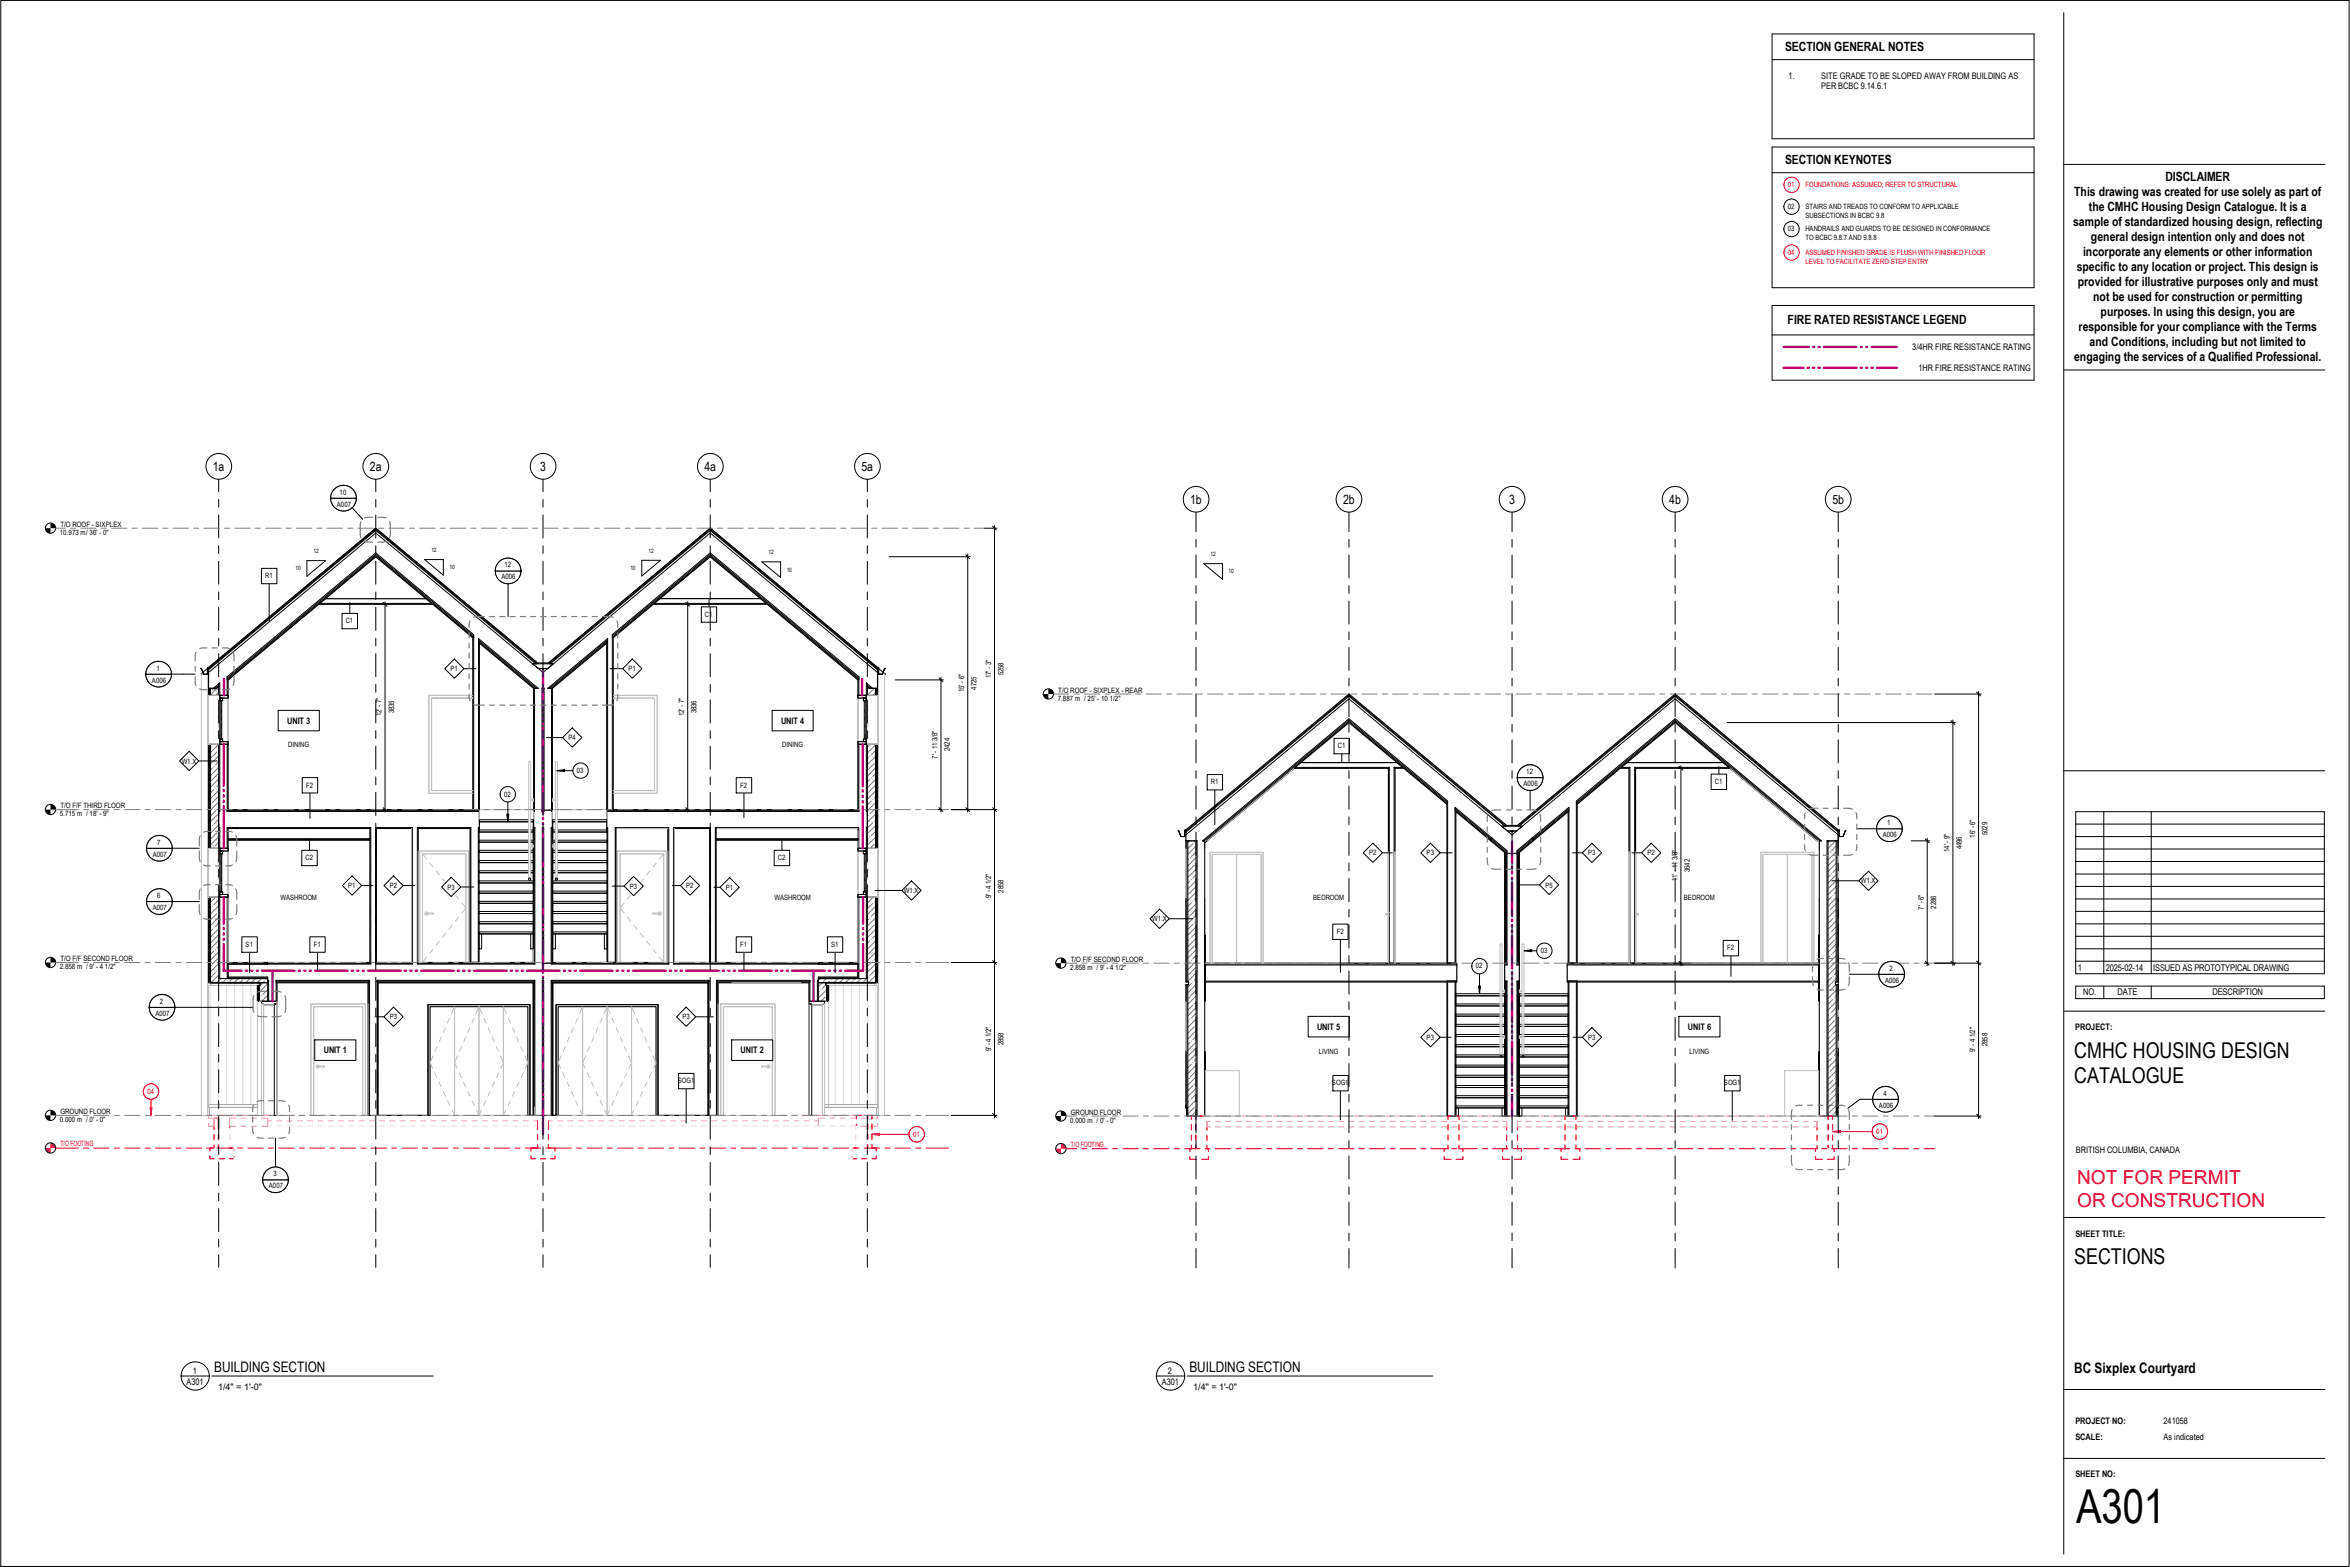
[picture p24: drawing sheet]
<svg xmlns="http://www.w3.org/2000/svg" width="914mm" height="610mm" viewBox="0 0 914 610" stroke-linecap="round" stroke-linejoin="round" font-family="sans-serif">
<defs><g id="words">
<text font-size="18.2" x="807.8" y="592.6">A301</text>
<g font-size="8.5">
<text x="807.1" y="411.5">CMHC HOUSING DESIGN</text>
<text x="807.1" y="421.2">CATALOGUE</text>
<text x="807.1" y="491.8">SECTIONS</text>
</g>
<g font-size="7.4" fill="#f00">
<text x="808.2" y="460.8">NOT FOR PERMIT</text>
<text x="808.2" y="469.7">OR CONSTRUCTION</text>
</g>
<g font-size="5.6">
<text x="83.4" y="533.8">BUILDING SECTION</text>
<text x="462.8" y="533.8">BUILDING SECTION</text>
<text x="807.1" y="534.2">BC Sixplex Courtyard</text>
</g>
<g font-size="5">
<text x="842.6" y="70.6">DISCLAIMER</text>
<text x="807.1" y="76.4">This drawing was created for use solely as part of</text>
<text x="812.8" y="82.2">the CMHC Housing Design Catalogue. It is a</text>
<text x="806.7" y="88">sample of standardized housing design, reflecting</text>
<text x="813.6" y="93.9">general design intention only and does not</text>
<text x="810.5" y="99.7">incorporate any elements or other information</text>
<text x="808.1" y="105.5">specific to any location or project. This design is</text>
<text x="808.4" y="111.3">provided for illustrative purposes only and must</text>
<text x="814.5" y="117.1">not be used for construction or permitting</text>
<text x="817.4" y="122.9">purposes. In using this design, you are</text>
<text x="808.8" y="128.7">responsible for your compliance with the Terms</text>
<text x="813.1" y="134.5">and Conditions, including but not limited to</text>
<text x="807.1" y="140.4">engaging the services of a Qualified Professional.</text>
</g>
<g font-size="4.9">
<text x="694.6" y="19.9">SECTION GENERAL NOTES</text>
<text x="694.6" y="63.7">SECTION KEYNOTES</text>
<text x="695.6" y="125.9">FIRE RATED RESISTANCE LEGEND</text>
<text x="82.8" y="183.1">1a</text>
<text x="143.9" y="183.1">2a</text>
<text x="210.1" y="183.1">3</text>
<text x="274.1" y="183.1">4a</text>
<text x="335.2" y="183.1">5a</text>
<text x="463.1" y="195.9">1b</text>
<text x="522.6" y="195.9">2b</text>
<text x="587.2" y="195.9">3</text>
<text x="649.5" y="195.9">4b</text>
<text x="713" y="195.9">5b</text>
</g>
<g font-size="3.6">
<text x="808.4" y="377.6">1</text>
<text x="819.4" y="377.6">2025-02-14</text>
<text x="837.8" y="377.6">ISSUED AS PROTOTYPICAL DRAWING</text>
<text x="810.6" y="387.3">NO.</text>
<text x="824" y="387.3">DATE</text>
<text x="860.9" y="387.3">DESCRIPTION</text>
</g>
<g font-size="3.5">
<text x="696" y="30.6">1.</text>
<text x="708.7" y="30.6">SITE GRADE TO BE SLOPED AWAY FROM BUILDING AS</text>
<text x="708.7" y="34.8">PER BCBC 9.14.6.1</text>
<text x="744.1" y="136.1">3/4HR FIRE RESISTANCE RATING</text>
<text x="746.5" y="144.2">1HR FIRE RESISTANCE RATING</text>
<text x="111.7" y="281.5">UNIT 3</text>
<text x="303.9" y="281.5">UNIT 4</text>
<text x="512.5" y="400.6">UNIT 5</text>
<text x="656.8" y="400.6">UNIT 6</text>
<text x="807.5" y="400.7">PROJECT:</text>
<text x="126" y="409.7">UNIT 1</text>
<text x="288.2" y="409.7">UNIT 2</text>
<text x="807.8" y="448.4">BRITISH COLUMBIA, CANADA</text>
<text x="807.6" y="481">SHEET TITLE:</text>
<text x="72.6" y="538.9">A301</text>
<text x="75" y="534.4">1</text>
<text x="452.1" y="538.9">A301</text>
<text x="454.4" y="534.4">2</text>
<text x="84.8" y="540.6">1/4&quot; = 1'-0&quot;</text>
<text x="464.3" y="540.6">1/4&quot; = 1'-0&quot;</text>
<text x="807.6" y="553.9">PROJECT NO:</text>
<text x="841.9" y="553.9">241058</text>
<text x="807.6" y="560.4">SCALE:</text>
<text x="841.9" y="560.4">As indicated</text>
<text x="807.6" y="574.7">SHEET NO:</text>
</g>
<g font-size="2.9">
<text x="23.3" y="208">10.973 m</text>
<text x="23.5" y="205">T/O ROOF</text>
<text x="33.5" y="208">/ 36'</text>
<text x="35.7" y="205">-</text>
<text x="37.2" y="205">SIXPLEX</text>
<text x="38.7" y="208">-</text>
<text x="40.1" y="208">0&quot;</text>
<text x="385.6" y="263.8" transform="rotate(-90 385.6 263.8)">17' - 3&quot;</text>
<text x="390.4" y="262.7" transform="rotate(-90 390.4 262.7)">5258</text>
<text x="375.2" y="269.3" transform="rotate(-90 375.2 269.3)">15' - 6&quot;</text>
<text x="380" y="268.3" transform="rotate(-90 380 268.3)">4725</text>
<text x="411.8" y="269.5">T/O ROOF -</text>
<text x="425.5" y="269.5">SIXPLEX -</text>
<text x="437.8" y="269.5">REAR</text>
<text x="411.6" y="272.5">7.887 m</text>
<text x="421.8" y="272.5">/ 25' -</text>
<text x="428.5" y="272.5">10 1/2&quot;</text>
<text x="148.5" y="278.6" transform="rotate(-90 148.5 278.6)">12' - 7&quot;</text>
<text x="153.3" y="277.5" transform="rotate(-90 153.3 277.5)">3835</text>
<text x="266.2" y="278.6" transform="rotate(-90 266.2 278.6)">12' - 7&quot;</text>
<text x="271.1" y="277.5" transform="rotate(-90 271.1 277.5)">3836</text>
<text x="369.6" y="292.2" transform="rotate(-90 369.6 292.2)">2424</text>
<text x="364.8" y="295.2" transform="rotate(-90 364.8 295.2)">7' - 11 3/8&quot;</text>
<text x="23.3" y="317.5">5.715 m</text>
<text x="23.5" y="314.5">T/O F/F THIRD FLOOR</text>
<text x="33.5" y="317.5">/ 18'</text>
<text x="38.7" y="317.5">-</text>
<text x="40.1" y="317.5">9&quot;</text>
<text x="768.6" y="325.9" transform="rotate(-90 768.6 325.9)">16' - 6&quot;</text>
<text x="773.4" y="324.9" transform="rotate(-90 773.4 324.9)">5029</text>
<text x="758.5" y="331.4" transform="rotate(-90 758.5 331.4)">14' - 9&quot;</text>
<text x="763.4" y="330.4" transform="rotate(-90 763.4 330.4)">4496</text>
<text x="657.6" y="339.3" transform="rotate(-90 657.6 339.3)">3642</text>
<text x="390.4" y="347.2" transform="rotate(-90 390.4 347.2)">2858</text>
<text x="652.7" y="342.9" transform="rotate(-90 652.7 342.9)">11' - 11 3/8&quot;</text>
<text x="385.6" y="349.5" transform="rotate(-90 385.6 349.5)">9' - 4 1/2&quot;</text>
<text x="748.5" y="353.8" transform="rotate(-90 748.5 353.8)">7' - 6&quot;</text>
<text x="753.4" y="353.4" transform="rotate(-90 753.4 353.4)">2286</text>
<text x="23.3" y="377">2.858 m</text>
<text x="23.5" y="373.9">T/O F/F SECOND FLOOR</text>
<text x="33.5" y="377">/ 9' -</text>
<text x="38.8" y="377">4 1/2&quot;</text>
<text x="416.4" y="377.3">2.858 m</text>
<text x="416.6" y="374.2">T/O F/F SECOND FLOOR</text>
<text x="426.7" y="377.3">/ 9' -</text>
<text x="432" y="377.3">4 1/2&quot;</text>
<text x="390.4" y="406.7" transform="rotate(-90 390.4 406.7)">2858</text>
<text x="773.4" y="407" transform="rotate(-90 773.4 407)">2858</text>
<text x="385.6" y="409" transform="rotate(-90 385.6 409)">9' - 4 1/2&quot;</text>
<text x="768.6" y="409.3" transform="rotate(-90 768.6 409.3)">9' - 4 1/2&quot;</text>
<text x="23.3" y="436.5">0.000 m</text>
<text x="23.5" y="433.5">GROUND FLOOR</text>
<text x="33.5" y="436.5">/ 0'</text>
<text x="37.4" y="436.5">-</text>
<text x="38.8" y="436.5">0&quot;</text>
<text x="416.4" y="436.8">0.000 m</text>
<text x="416.6" y="433.7">GROUND FLOOR</text>
<text x="426.7" y="436.8">/ 0' -</text>
<text x="432" y="436.8">0&quot;</text>
</g>
<g font-size="2.8" fill="#f00">
<text x="695.7" y="72.8">01</text>
<text x="702.5" y="72.8">FOUNDATIONS: ASSUMED; REFER TO STRUCTURAL</text>
<text x="695.7" y="99.1">04</text>
<text x="702.5" y="99.1">ASSUMED FINISHED GRADE IS FLUSH WITH FINISHED FLOOR</text>
<text x="702.5" y="102.6">LEVEL TO FACILITATE ZERO STEP ENTRY</text>
<text x="57.4" y="425.5">04</text>
<text x="355.3" y="442.2">01</text>
<text x="730.1" y="441.1">01</text>
<text x="23.5" y="446">T/O FOOTING</text>
<text x="416.6" y="446.2">T/O FOOTING</text>
</g>
<g font-size="2.8">
<text x="695.7" y="81.3">02</text>
<text x="702.5" y="81.3">STAIRS AND TREADS TO CONFORM TO APPLICABLE</text>
<text x="702.5" y="84.8">SUBSECTIONS IN BCBC 9.8</text>
<text x="695.7" y="90">03</text>
<text x="702.5" y="90">HANDRAILS AND GUARDS TO BE DESIGNED IN CONFORMANCE</text>
<text x="702.5" y="93.4">TO BCBC 9.8.7 AND 9.8.8</text>
<text x="131.1" y="197.1">A007</text>
<text x="132.2" y="192.4">10</text>
<text x="196.3" y="220.7">12</text>
<text x="103.2" y="225">R1</text>
<text x="195.1" y="225.3">A006</text>
<text x="274.3" y="239.9">C1</text>
<text x="134.5" y="242.5">C1</text>
<text x="60.9" y="260.9">1</text>
<text x="175.3" y="261.2">P1</text>
<text x="244.6" y="261.2">P1</text>
<text x="59.1" y="265.5">A006</text>
<text x="221.2" y="288">P4</text>
<text x="112.2" y="290.8">DINING</text>
<text x="304.4" y="290.8">DINING</text>
<text x="520.5" y="291.1">C1</text>
<text x="70.7" y="297.1">W1.X</text>
<text x="224.5" y="300.7">03</text>
<text x="471.2" y="305.2">R1</text>
<text x="592.8" y="305.7">A006</text>
<text x="593.9" y="301.1">12</text>
<text x="667.3" y="305.1">C1</text>
<text x="119.1" y="306.4">F2</text>
<text x="196.2" y="309.9">02</text>
<text x="288" y="306.4">F2</text>
<text x="734.4" y="321">1</text>
<text x="61.2" y="328.6">7</text>
<text x="732.6" y="325.6">A006</text>
<text x="59.4" y="333.2">A007</text>
<text x="118.9" y="334.7">C2</text>
<text x="302.7" y="334.7">C2</text>
<text x="532.7" y="332.8">P2</text>
<text x="555.1" y="332.8">P3</text>
<text x="617.9" y="332.8">P3</text>
<text x="641" y="332.8">P2</text>
<text x="135.5" y="345.5">P1</text>
<text x="151.6" y="345.5">P2</text>
<text x="174.1" y="346.1">P3</text>
<text x="245.1" y="345.7">P3</text>
<text x="267" y="345.5">P2</text>
<text x="282.4" y="346.2">P1</text>
<text x="351.7" y="347.4">W1.X</text>
<text x="601.3" y="345.3">P5</text>
<text x="724.1" y="343.7">W1.X</text>
<text x="59.4" y="354">A007</text>
<text x="61.2" y="349.3">6</text>
<text x="109.1" y="350.3">WASHROOM</text>
<text x="301.3" y="350.3">WASHROOM</text>
<text x="511" y="350.3">BEDROOM</text>
<text x="655.2" y="350.3">BEDROOM</text>
<text x="448.3" y="358.4">W1.X</text>
<text x="520.1" y="363.4">F2</text>
<text x="95.6" y="368.3">S1</text>
<text x="122.1" y="368.3">F1</text>
<text x="288" y="368.3">F1</text>
<text x="323.4" y="368.3">S1</text>
<text x="599.5" y="370.8">03</text>
<text x="672" y="369.7">F2</text>
<text x="574.3" y="376.8">02</text>
<text x="735.2" y="377.6">2</text>
<text x="733.5" y="382.2">A006</text>
<text x="60.5" y="395.1">A007</text>
<text x="62.2" y="390.5">2</text>
<text x="151.6" y="396.5">P3</text>
<text x="265.5" y="396.5">P3</text>
<text x="555.1" y="404.5">P3</text>
<text x="617.9" y="404.5">P3</text>
<text x="513.1" y="410">LIVING</text>
<text x="657.4" y="410">LIVING</text>
<text x="263.7" y="421.5">SOG1</text>
<text x="518.3" y="422.3">SOG1</text>
<text x="670.8" y="422.3">SOG1</text>
<text x="731.1" y="430.9">A006</text>
<text x="732.9" y="426.3">4</text>
<text x="106.4" y="457.6">3</text>
<text x="104.6" y="462.2">A007</text>
</g>
<g font-size="2.3">
<text x="122" y="215.2">12</text>
<text x="167.9" y="214.8">12</text>
<text x="252.4" y="215">12</text>
<text x="299.1" y="215.6">12</text>
<text x="115" y="221.9">10</text>
<text x="174.9" y="221.5">10</text>
<text x="245.3" y="221.7">10</text>
<text x="471" y="216.3">12</text>
<text x="306.1" y="222.4">10</text>
<text x="478.1" y="223.1">10</text>
</g>
</g></defs>
<path d="M689.5 13.2h102v40.8h-102zM689.5 23.2h102M689.5 57.2h102v54.7h-102zM689.5 67.2h102M689.5 118.8h102v29.1h-102zM689.5 130.3h102" fill="none" stroke="#000" stroke-width=".39"/>
<path d="M694.1 143.1h7.7M703.3 143.1h.6M705.4 143.1h.6M707.6 143.1h.5M709.7 143.1h12.7M724 143.1h.5M726.1 143.1h.5M728.2 143.1h.5M730.3 143.1h7.7" fill="none" stroke="#a600a6" stroke-width=".97"/>
<path d="M694.1 135h9.8M705.4 135h.6M707.6 135h.5M709.7 135h12.7M724 135h.5M726.1 135h.5M728.2 135h9.8" fill="none" stroke="#7f00ff" stroke-width=".97"/>
<g fill="#fff">
<path d="M337.5 321h3.2v59.7h-3.2z"/>
<path d="M81.9 321h3.2v59.7h-3.2z"/>
<path d="M337.5 267.1h3.2v53.9h-3.2z"/>
<path d="M81.9 267.1h3.2v53.9h-3.2z"/>
<path d="M333.8 383.4h7.7v46.3h-7.7z"/>
<path d="M333.8 382.3h6.6v1.1h-6.6z"/>
<path d="M322.4 383.4h11.4v46.3h-11.4z"/>
<path d="M321.4 382.3h12.4v1.1h-12.4z"/>
<path d="M318.4 382.3h3.2v7.2h-3.2z"/>
<path d="M81.2 383.4h7.5v46.3h-7.5z"/>
<path d="M82.2 382.3h6.5v1.1h-6.5z"/>
<path d="M88.7 383.4h11.5v46.3h-11.5z"/>
<path d="M88.7 382.3h12.5v1.1h-12.5z"/>
<path d="M101 382.3h3.1v7.2h-3.1z"/>
<path d="M81.9 380.7h22.2v1.6h-22.2z"/>
<path d="M318.4 380.7h22.3v1.6h-22.3z"/>
</g>
<g fill="none" stroke="#787878" stroke-width=".39">
<path d="M82.2 267.8l-.3 .3M84.9 269.6l-.9 .9M85.1 267.1l-3.2 3.2M338.2 267.6l-.7 .7M340.2 267.8l-2.7 2.7M340.7 269.6l-1 .9M82.1 290.3l-.2 .2M82.7 298.7l-.8 .8M82.7 289.7v.1M83.2 298.2h.1M84.4 292.6l-2.5 2.4M85 292h-.1"/>
<path d="M85.1 296.3l-1.3 1.3M85.1 289.6l-3.2 3.1M85.1 294l-3.2 3.2M85.1 298.5l-3.2 3.2M337.9 294.8l-.4 .4M338.5 294.2v.1M338.7 289.6l-1.2 1.1M340.1 297.1l-2.6 2.6M340.7 289.8l-3.2 3.2M340.7 294.3l-3.2 3.2M340.7 298.8l-3.2 3.2M340.7 292.1l-1.7 1.6"/>
<path d="M82.2 312.7l-.1 .1M83.2 307.1l-1.3 1.3M83.8 306.5v.1M83.8 315.6l-1.9 1.8M84.4 315h.1M84.9 301l-2.8 2.8M85.1 305.3l-.7 .7M85.1 303l-3.2 3.2M85.1 307.5l-3.2 3.2M85.1 312l-3.2 3.2M85.1 316.5l-3.2 3.2M85.1 318.7l-1.9 1.9"/>
<path d="M85.1 309.8l-2.4 2.4M85.1 314.2l-.2 .3M337.9 317.2h.1M338.5 303.2l-1 1M339 311.6l-1.5 1.6M339 302.6h.1M339.6 311v.1M340.1 319.4v.1M340.7 310l-.6 .5M340.7 303.3l-3.2 3.2M340.7 307.8l-3.2 3.1M340.7 312.3l-3.2 3.1"/>
<path d="M340.7 316.7l-3.2 3.2M340.7 301l-1.1 1.1M340.7 314.5l-2.2 2.2M340.7 305.5l-2.8 2.8M82.1 321.7l-.2 .2M82.7 321.1v.1M83.2 329.6h.1M84.4 324l-2.5 2.4M85 323.4h-.1M85.1 327.7l-1.3 1.3M85.1 321l-3.2 3.1M85.1 325.5l-3.2 3.1"/>
<path d="M85.1 329.9l-.1 .1M337.9 326.2l-.4 .4M338.5 325.6v.1M339.6 320l-2.1 2.2M340.1 328.5l-1.5 1.5M340.7 321.2l-3.2 3.2M340.7 325.7l-3.2 3.1M340.7 323.5l-1.7 1.6M82.1 353.1l-.2 .2M82.7 352.6h.1M83.9 349l-2 2.1M84.4 355.4l-2.5 2.4"/>
<path d="M84.9 354.8h.1M85.1 359.1l-1.3 1.3M85.1 352.4l-3.2 3.2M85.1 356.9l-3.2 3.1M85.1 350.1l-1.9 1.9M337.9 357.6l-.4 .4M338.5 357h.1M339.6 351.5l-2.1 2M339.7 349l-2.2 2.3M340.1 350.9h.1M340.1 359.9l-2.6 2.6M340.7 352.6l-3.2 3.2"/>
<path d="M340.7 357.1l-3.2 3.2M340.7 354.9l-1.7 1.6M82.2 375.5l-.1 .1M82.7 361.5l-.8 .8M83.2 370l-1.3 1.3M83.2 361h.1M83.8 369.4h.1M83.8 378.4l-1.9 1.8M84.4 377.8h.1M84.9 363.8l-2.8 2.8M85.1 368.1l-.7 .8M85.1 361.4l-3.2 3.1"/>
<path d="M85.1 365.8l-3.2 3.2M85.1 370.3l-3.2 3.2M85.1 374.8l-3.2 3.2M85.1 372.6l-2.4 2.4M85.1 379.3l-1.4 1.4M85.1 377.1l-.2 .1M338.5 366l-1 1M339 374.4l-1.5 1.6M339 365.5h.1M339.6 373.8v.1M340.7 372.8l-.6 .5M340.7 361.6l-3.2 3.1"/>
<path d="M340.7 366.1l-3.2 3.1M340.7 370.6l-3.2 3.1M340.7 375.1l-3.2 3.1M340.7 363.9l-1.1 1M340.7 377.3l-2.2 2.2M340.7 368.3l-2.8 2.8M340.7 379.6l-1.2 1.1M101.2 387.9l-.2 .3M101.8 387.3h.1M102.3 382.3l-1.3 1.4M104.1 382.7l-3.1 3.2M104.1 387.2l-2.2 2.3"/>
<path d="M104.1 385l-1.8 1.8M318.8 385.7l-.4 .3M319.4 385.1h.1M320 382.3l-1.6 1.5M321.1 387.9l-1.6 1.6M321.4 383.1l-1.4 1.5M321.6 385.1l-3.2 3.2M337.9 380v.1"/>
</g>
<g fill="none" stroke="#ddd" stroke-width=".39">
<path d="M81.7 383.4v46.3M84.9 382.3v47.4M88.1 382.3v47.4M91.3 382.3v47.4M94.4 382.3v47.4M97.6 382.3v47.4M100.8 382.3v1.1M321.8 382.3v1.1M325 382.3v47.4M328.1 382.3v47.4M331.3 382.3v47.4M334.5 382.3v47.4"/>
<path d="M337.7 382.3v47.4M340.8 383.4v46.3"/>
</g>
<g fill="none" stroke="#7f7f7f" stroke-width=".39">
<path d="M83.7 380.7l-1.6 1.6M86 380.7l-1.6 1.6M88.2 380.7l-1.6 1.6M88.9 382.3h.1M90.4 380.7l-1 1M92.7 380.7l-1.6 1.6M94.4 381.2l-1.1 1.1M97.2 380.7l-1.6 1.6M99.4 380.7l-1.6 1.6M101.6 380.7l-1.5 1.6M102.9 381.7l-.6 .6M103.4 381.2h.1"/>
<path d="M319.3 380.7l-.9 .9M321.5 380.7l-1.5 1.6M322.7 381.7l-.5 .6M323.3 381.2h.1M326 380.7l-1.6 1.6M328.3 380.7l-1.6 1.6M330.5 380.7l-1.6 1.6M331.7 381.7h.1M332.7 380.7l-.4 .5M335 380.7l-1.6 1.6M337.2 380.7l-1.5 1.6M339.5 380.7l-1.6 1.6"/>
<path d="M340.1 382.3h.1"/>
</g>
<g fill="none" stroke="#faa" stroke-width=".47">
<path d="M81.2 437v1.1h2.1M83.7 433.9h-2.5v1.2M85.6 433.9h2M89.3 438.1h2.4M89.6 433.9h2.1M93.6 433.9h2M93.7 438.1h2.1M97.6 433.9h2.1M97.7 438.1h2M101.6 433.9h5.1M101.7 438.1h4M107.7 438.1h2"/>
<path d="M108.7 433.9h2M111.7 438.1h2M112.7 433.9h2M115.7 438.1h2M116.7 433.9h2M119.7 438.1h2M120.7 433.9h2M123.7 438.1h2M124.7 433.9h2M127.7 438.1h2M128.7 433.9h2M131.7 438.1h2"/>
<path d="M132.7 433.9h2M135.7 438.1h2M136.7 433.9h2M139.7 438.1h2M140.7 433.9h2.5M143.7 438.1h2M147 433.9h1.3M147.7 438.1h1.9M150.3 433.9h2M151.7 438.1h2M154.3 433.9h2M155.7 438.1h1.9"/>
<path d="M158.3 433.9h2M159.6 438.1h2.1M162.3 433.9h2M163.7 438.1h2M166.3 433.9h2M167.6 438.1h2.1M170.3 433.9h2M171.7 438.1h2M174.3 433.9h2M175.6 438.1h2M178.3 433.9h2M179.7 438.1h2"/>
<path d="M182.3 433.9h2M183.6 438.1h2M186.3 433.9h2M187.6 438.1h2.1M190.3 433.9h2M191.6 438.1h2M194.3 433.9h2M195.6 438.1h2M198.3 433.9h2M199.6 438.1h2M202.3 433.9h2M203.6 438.1h2"/>
<path d="M206.2 433.9h1.3M207.6 438.1h1.6M213.4 438.1h1.6M215.1 433.9h1.2M217 438.1h1.9M218.3 433.9h2M220.9 438.1h2.1M222.3 433.9h2M225 438.1h1.9M226.3 433.9h2M228.9 438.1h2.1M230.3 433.9h2"/>
<path d="M233 438.1h1.9M234.3 433.9h2M236.9 438.1h2M238.3 433.9h2M241 438.1h2M242.3 433.9h2M244.9 438.1h2M246.3 433.9h2M248.9 438.1h2.1M250.3 433.9h2M252.9 438.1h2M254.3 433.9h2"/>
<path d="M256.9 438.1h2.1M258.3 433.9h2M260.9 438.1h2M262.3 433.9h2M264.9 438.1h2M266.3 433.9h2M268.9 438.1h2M270.3 433.9h2M272.9 438.1h2M274.3 433.9h1.2M276.9 438.1h2M279.4 433.9h2.5"/>
<path d="M280.9 438.1h2M283.9 433.9h2M284.9 438.1h2M287.9 433.9h2M288.9 438.1h2M291.9 433.9h2M292.9 438.1h2M295.9 433.9h2M296.9 438.1h2M299.9 433.9h2M300.9 438.1h2M303.9 433.9h2"/>
<path d="M304.9 438.1h2M307.9 433.9h2M308.9 438.1h2M311.9 433.9h2M312.9 438.1h2M315.9 433.9h5.1M316.9 438.1h4.1M323 438.1h2M323 433.9h2M326.9 433.9h2M326.9 438.1h2M331 438.1h2"/>
<path d="M331 433.9h2M334.9 433.9h2M334.9 438.1h2M339 433.9h2.5v1.2M341.5 437v1.1h-2.5"/>
</g>
<g fill="none" stroke="#faa" stroke-width=".39">
<path d="M81.2 435h2.1M85.1 435h-1.8v3.1M91.7 435h-2.4v3.1M93.7 435h2.1M97.7 435h2M101.7 435h2.4v3.1v-2.1h1.6M104.1 435v1M107.7 436h2M111.7 436h2M115.7 436h2M119.7 436h2M123.7 436h2"/>
<path d="M127.7 436h2M131.7 436h2M135.7 436h2M139.7 436h2M143.2 433.9h3.8M143.7 436h2M147.7 436h1.9M151.7 436h2M155.7 436h1.9M159.6 436h2.1M163.7 436h2M167.6 436h2.1"/>
<path d="M171.7 436h2M175.6 436h2M179.7 436h2M183.6 436h2M187.6 436h2.1M191.6 436h2M195.6 436h2M199.6 436h2M203.6 436h2M207.5 433.9h7.6M207.6 436h1.6v2.1M215 436h-1.6v2.1"/>
<path d="M217 436h1.9M220.9 436h2.1M225 436h1.9M228.9 436h2.1M233 436h1.9M236.9 436h2M241 436h2M244.9 436h2M248.9 436h2.1M252.9 436h2M256.9 436h2.1M260.9 436h2"/>
<path d="M264.9 436h2M268.9 436h2M272.9 436h2M275.5 433.9h3.9M276.9 436h2M280.9 436h2M284.9 436h2M288.9 436h2M292.9 436h2M296.9 436h2M300.9 436h2M304.9 436h2"/>
<path d="M308.9 436h2M312.9 436h2M318.4 435v1M321 435h-2.6v3.1v-2.1h-1.5M323 435h2M326.9 435h2M331 435h2M334.9 435h2M339 435h2.5"/>
</g>
<path d="M318.4 438.1h14.8" fill="none" stroke="#eaeaea" stroke-width=".39"/>
<path d="M126.6 232.9l19.6-16.3 19.6 16.3zM256.8 232.9l19.6-16.3 19.6 16.3zM88.7 326.3h55.2v.6h-55.2zM146.4 322.3h13.8v52.1h-13.8zM278.6 326.3h55.2v.6h-55.2zM147 382.3v51.6h19.5v-43.1h39.7v43.1h1.3v-51.6v51.6M215.1 382.3h60.4v51.6h-19.5v-43.1h-39.6v43.1h-1.3zM215.1 433.9v-51.6h60.4v51.6M279.4 433.9v-51.6h35.4v7.2h7.6v-6.1h-1v-1.1h20.1v-33.3h-7.7v25.4h-71.4v-52.1h13.7v52.1h2.5v-52.1h55.2v7.7h7.7v-40.4h-7.7v25.4h-97.7l.1 59.4h3.4v-52.1h20.3v52.1h-44.8l-.2-106.6 21.2-17.7v64.9h2.5v-66.9l15.6-13h44.4l35.2 29.4v6h7.7v-10.8l-65.1-54.2-63 52.4h-4.2l-63-52.4-65 54.2v10.8h7.5v-6l35.3-29.4h44.4l15.6 13v66.9h2.5v-64.9l21.1 17.7-.1 106.6h-44.8v-52.1h20.2v52.1h3.5l.1-59.4h-97.8v-25.4h-7.5v40.4h7.5v-7.7h55.2v52.1h-55.2v-25.4h-7.5v33.3h20v1.1h-1v6.1h7.6v-7.2h35.4v51.6" fill="none" stroke="#000" stroke-width=".47"/>
<g fill="none" stroke="#000" stroke-width=".39">
<path d="M126.6 232.9l-2.2 1.8h43.6l-2.2-1.8M256.8 232.9l-2.2 1.8h43.6l-2.2-1.8M78.1 260h.3l-.2 .2h.2l.8 2.1h1.5v-2.6v2.6h-1.5zM80.7 259.7h.5v1.1h-.5zM184 247.6l.3 .3v-1l-38.1-31.8-57.8 48.2M184 247.7v.4M184 247.6l-37.8-31.4-57.5 47.8M184 247.7l.3 .2v67.1M184.3 247.4l-38.1-31.8-57.8 48.2M186.2 248.9l22.6 18.9M186.5 250.1l-.3-.7 22 18.4M207.2 258.2h1.7"/>
<path d="M207.2 258.2l-61-50.9-65 54.3M207.2 258.2h8.1l-2.2 1.9h-3.6zM207.2 258.2l2.3 1.9M208.4 258.2l-62.2-51.9-65 54.3M208.6 257.9l-62.4-51.9-65 54.2M208.6 257.9h.6M208.6 257.9l.3 .3M209.2 257.9h-.6l.3 .3M209.2 257.9l-63-52.4-65 54.2M213.4 257.9l63-52.4 65.1 54.2M213.4 257.9h.6M213.4 257.9h.6l-.3 .3"/>
<path d="M214 257.9l-.3 .3h.4M214 257.9l62.4-51.9 65.1 54.2M214.1 258.2h1.2l-2.2 1.9M214.1 258.2l62.3-51.9 65.1 54.3M215.3 258.2l61.1-50.9 65.1 54.3M236.1 249.7l-21.7 18.1M236.1 249.7l.3-.2v-1.1l-23.2 19.4M236.1 249.7v.4M236.1 249.7l.3-.2v65.5M236.4 248.9l-22.6 18.9M238.3 247.4l38.1-31.8 57.8 48.2M238.6 248.1v-.4l-.3 .2 38.1-31.7 57.4 47.8"/>
<path d="M341.5 259.7h.3v1.1h-.3zM341.8 259.7l.1 2.6h1.4l.8-2.1h.3l-.2-.2h.3l-1.1 2.3h-1.6zM78.9 261.6l-.6 .5 .1 .2M80.7 260.1l-1.7 1.4M81.2 263.9l-.5 .3M81.5 267.8h-.3h1.8M81.9 267.8h-.4v2.7M83 267.8h.7M85.1 266.1l-2.1 1.7M85.1 266.6v.5l-.9 .7h-.5M85.1 266.6l-1.4 1.2M85.1 267.1a3.8 3.8 0 0 1-3.2 .7v2.7"/>
<path d="M85.1 266.1v.5M85.5 265.7l-.4 .4v4.4M85.5 265.7v4.8M85.5 265.7l-.4 .4M85.6 271.6h3.1M85.6 272.6h1M85.6 271.6h1v1h-1zM85.6 270.5h3.1v1.1h-3.1zM85.6 272.6h.5v14.8h-.5zM86.1 272.6v14.8M86.6 271.6v1M88.4 263.3v1"/>
<path d="M88.4 263.8v.5l.3-.3M88.4 263.3v.5M88.7 264l-.3 .3v6.2M88.7 271.6v-1.1h-3.1v19.1h3.1M208 267.8v47.9M208 267.8h1.4M209.4 267.8l-23.2-19.4v66.6M209.5 260.1h3.6M210.9 267.8h.8v47.9h-.8zM211.1 260.1h.4M211.3 267.8v47.5M211.9 260.1l-.6 .5-.6-.5"/>
<path d="M213.1 260.1l-1.8 1.5-1.8-1.5M213.2 267.8h1.4M214.6 267.8v47.9h.3M333.8 264l.4 .3v6.2M333.8 270.5h3.2v1.1h-3.2zM333.8 270.5v1.1h3.2M333.8 270.5h3.2M334.2 263.3v1M334.2 263.3v.5M334.2 263.3l-57.8-48.2-38.1 31.8v68.1M334.2 263.8v.5l-.4-.3M336 271.6h1v1h-1z"/>
<path d="M336 271.6v1h1M336.5 272.6h.5v14.8h-.5zM336.5 272.6v14.8M337 270.5v19.1M337.1 265.7l.4 .4v4.4M337.1 265.7v4.8M337.1 265.7l.4 .4M337.5 267.1l.8 .7h.7M337.5 266.1v1M337.5 266.1l2.1 1.7M337.5 266.6l1.5 1.2M337.5 267.1a3.9 3.9 0 0 0 3.2 .7v2.7"/>
<path d="M339 267.8h.6M339.6 267.8h1.9h-.5M340.7 267.8h.3v2.7M341.5 263.9l.3 .3M341.9 260.1l1.7 1.4M343.7 261.6l.8 .7-.3 .3M81.5 289.6v31.4h.4h-.4v9M81.9 289.6v40.4M85.1 289.6v25.7M85.5 289.6v26.1M85.6 288.5h3.1v1.1M85.6 287.4h1v1.1"/>
<path d="M85.6 287.4h1v1.1h-1zM85.6 288.5h3.1v1.1h-3.1zM88.4 289.6v25.4h.3h-.3M333.8 288.5h3.2v1.1h-3.2zM333.8 288.5v1.1h3.2M333.8 288.5h3.2M334.2 289.6v25.4h-.4h.4v.3M336 287.4h1v1.1h-1zM336 287.4v1.1M336 287.4h1M337.1 289.6v26.1M337.5 289.6v25.7"/>
<path d="M340.7 289.6v40.4M341 289.6v31.4h-.3h.3v9M85.1 315.3v6.6M85.1 315.3v.4M85.5 315.7h-.4v6.2h.4M85.5 315.3v.4M88.4 315.3h98.1M88.4 315.7h98.1M88.4 315v.7M186.5 318.9h19.2M186.5 319.7h19.2M206.5 318.9h1v6.9"/>
<path d="M206.5 319.7h1M207.6 315.3h.4v.4M207.6 315.7h.4M211.7 315.3h3.2M214.9 315h-.3v.3M216.1 318.9h-1v.8h1h-1v3.2M216.9 319.7h19.2M216.9 318.9h19.2M236.1 315.3h98.1v.4M236.1 315.7h98.1M334.2 315v.7M337.1 315.7h.4v6.2"/>
<path d="M337.1 315.3v.4M337.5 315.3v6.6M337.5 315.3v.4M85.5 321.9h-.4v8.1M85.5 321.9v8.1M85.6 331.1h3.1M85.6 332.1h1M85.6 331.1h1v1h-1zM85.6 330h3.1v1.1h-3.1zM85.6 332.1h.5v14.8h-.5zM86.1 332.1v14.8M86.6 331.1v1"/>
<path d="M88.4 321.9h55.9v52.5M88.7 321.9h-.3v8.1M88.7 331.1v-1.1h-3.1v19h3.1M88.7 326.6h55.2M146.1 321.9h14.4v52.5M146.4 321.9h-.3v52.5M162.4 321.9h20.8v52.5M162.7 321.9h-.3v52.5M182.9 321.9v.4M186.4 322.3v1.4h19.3M186.4 322.9h19.3M186.5 321.9h-.4v52.5"/>
<path d="M205.7 338.8h-19.3v.7h19.3M205.7 334.8h-19.3v.8h19.3M205.7 330.8h-19.3v.8h19.3M205.7 326.9h-19.3v.7h19.3M206.5 338.8h1M206.5 334.8h1v6.8M206.5 330.8h1M206.5 326.9h1v1.9M206.5 322.9h1M206.5 339.5h1M206.5 335.6h1M206.5 331.6h1"/>
<path d="M206.5 327.6h1M206.5 323.7h1M207.5 329.5v4.2M208.1 321.9l-.5-.1 .3 .1M208.1 321.9v53.2M208.1 321.9h-.2v52.9M211 321.9h.5M211.5 321.9v53.2h-.5v-.3h3.7M211.5 321.9h-.5v52.5v.4h.5M214.5 321.9l.4-.1-.2 .1v52.5M214.7 321.9h-.2v53.2M215.1 329.5v1.3"/>
<path d="M215.1 338.8h1M215.1 330.8h1M215.1 322.9h1M215.1 338.8v.7h1h-1v2.1M215.1 330.8v.8h1h-1v2.1M215.1 322.9v.8h1h-1v2.1M216.1 334.8h-1v.8h1h-1v3.2M216.1 326.9h-1v.7h1h-1v1.2M216.9 326.9h19.3v.7h-19.3M216.9 330.8h19.3v.8h-19.3M216.9 334.8h19.3v.8h-19.3M216.9 338.8h19.3v.7h-19.3"/>
<path d="M216.9 322.9h19.3M236.1 321.9h.4v52.5M236.2 322.3v1.4h-19.3M239.6 321.9v.4M262 321.9h14.5v52.5M262.4 321.9h-.4v52.5h.4h-.4M276.1 321.9v.4M278.6 321.9v.4M278.6 326.6h55.2M333.8 321.9h.4v8.1M333.8 330h3.2v1.1h-3.2zM333.8 330v1.1h3.2"/>
<path d="M333.8 330h3.2M334.2 321.9h-55.9v52.5M336 331.1h1v1h-1zM336 331.1v1h1M336.5 332.1h.5v14.8h-.5zM336.5 332.1v14.8M337 330l.1 50.7M337.1 321.9h.4v8.1M337.1 321.9v8.1M337.1 321.9h.4M81.5 349v33.3M81.9 349v33.3"/>
<path d="M85.1 349v31.7h19v1.6h-2.9h2.9v-1.6h-15.4M85.5 349v31.7M85.6 348h3.1v1M85.6 346.9h1v1.1M85.6 346.9h1v1.1h-1zM85.6 348h3.1v1h-3.1zM88.4 349v31.7M186.4 346.7h21.1v.8h-21.1zM207.5 359.4h-21.1v-.8h21.1v3.9M207.5 351.4h-21.1v-.8h21.1v4.8h-21.1v-.8h21.1M207.5 343.5h-21.1v-.8h21.1v1.6M215.1 354.6h21.1v.8"/>
<path d="M215.1 358.6h21.1v.8h-21.1zM215.1 354.6v.8h21.1M215.1 350.6h21.1v.8h-21.1zM215.1 346.7h21.1v.8h-21.1zM215.1 342.7h21.1v.8h-21.1zM215.1 355.4h21.1M215.1 347.5h21.1M236.2 343.5h-21.1v.8M236.2 351.4h-21.1v3.2M236.2 359.4h-21.1v3.1M333.8 348h3.2v1h-3.2zM333.8 348v1h3.2"/>
<path d="M333.8 348h3.2M334.2 349v31.7M336 346.9h1v1.1h-1zM336 346.9v1.1M336 346.9h1M337.5 349v31.7h-19.1v1.6h3M340.7 349v33.3M341 349v33.3M88.7 375.2v-.4h15.4v.4M88.7 374.8v-.4v6M104.1 375.2h-15.4v4.9M104.1 375.1v.1"/>
<path d="M143.9 374.4h.4M144.3 374.4v.4h-40.2v-.4v.7h40.2v-.3M144.3 374.4v.7M146.1 374.4h.3M146.1 374.4v.4h14.4v-.4h-.3h.3M146.1 374.8v.3h14.4v-.3M146.1 374.4v.7M160.5 374.4v.7M162.4 374.4v.4h45.5v-.4h-.4h.4M162.4 374.8v.3h45.7v-.3M162.4 374.4v.7M162.4 374.4h.3"/>
<path d="M186.4 363.3h1v5.8h-1zM186.4 362.5h21.1v.8h-21.1zM187.4 363.3h19.1M206.5 363.3h1v5.8h-1zM211 374.8v.3M214.7 374.4h.4h-.4v.4h45.5v-.4h-.3M214.7 374.4v.7h45.5v-.3M215.1 363.3h1v5.8h-1zM215.1 362.5h21.1v.8h-21.1zM216.1 363.3h19.1M235.2 363.3h1v5.8h-1zM239.4 374.4v-52.5h20.8v53.2"/>
<path d="M262 374.4v.4h56.4v-.4v.7h-56.4v-.3M262 374.4v.7M318.4 375.1v.1M318.4 375.2v-.4h15.4v.4M318.4 375.2h15.4v4.9M333.8 374.8v-.4v6M88.7 380.4v-.3h15.4v.3M88.7 380.4h15.4v.3M100.6 383.4v6.1M101 383.4v6.1M101.8 389.5h6v1.1h-.9v.3h-4.3v-.3h-.8zM104.1 380.1v1.3h.4"/>
<path d="M104.1 389.5v-8.1h.4v8.1M106.7 390.6h1.1v43.3h-1.1zM107.4 381.4h36.4M107.4 381.4v.2h36.2M107.4 381.4v8.1M107.4 381.6v.4M107.8 382h35.8M143.6 381.4v.9M146.7 381.4h61.4M146.7 381.4v52.5M146.7 381.4v.6M147 382h60.5"/>
<path d="M147 382.3h60.5M166.5 390.8h39.7v43.1h-.8v-42.3h-38.1v42.3h-.8zM207.9 381.4v.2h-61.2M207.9 381.6v.4M208.1 381.4h-.2v52.5M208.1 381.4v52.5M211 381.4h.5M211.5 381.4h-.5v52.5M211.5 381.4v52.5M214.5 381.4h61.4M214.7 381.4v.2h61.2M214.7 382v-.6h-.2v52.5"/>
<path d="M214.7 381.6v52.3M215.1 382h60.4M216.4 390.8h39.6v43.1h-.7v-42.3h-38.1v42.3h-.8zM275.9 382v51.9h-.4M275.9 381.4v.6M278.8 381.4v52.5h-2.9M278.8 381.4h36.3M278.8 381.4h.3v52.5h-.3M279.1 381.4v.9M279.1 382h35.7M314.8 389.5h6v1.1h-.8v.3h-4.4v-.3h-.8zM314.8 390.6h1v43.3h-1z"/>
<path d="M315.1 381.4v.6M315.1 382v7.5M315.1 381.6v.4M315.1 381.4v.2h-36M318.4 380.1v.6v-.3h15.4M318.4 381.4h-.3v8.1M318.4 380.4v-.3h15.4v.3M321.6 383.4v6.1M322 383.4v6.1M333.8 380.7h-15.4v8.8M143.2 433.9h.6M143.6 433.9v-52.5h.2v52.5"/>
<path d="M143.8 433.9h3.2M207.5 433.9h7.6M279.1 433.9h.3"/>
<circle cx="206.1" cy="342" r=".45"/>
<circle cx="216.4" cy="342" r=".44"/>
</g>
<g fill="none" stroke="#c0c0c0" stroke-width=".39">
<path d="M124 235.1l-35.3 29.4M126.6 232.9l19.6-16.3 19.6 16.3M168.4 235.1l15.6 13M254.2 235.1l-15.6 13M256.8 232.9l19.6-16.3 19.6 16.3M298.6 235.1l35.2 29.4M186.5 250.1l21.1 17.7M236.1 250.1l-21.2 17.7M78.4 262.3v171.6h2.3h-2.3M78.4 262.3h.8zM80.7 262.3v171.6M84.9 274.6v2.1"/>
<path d="M84.9 278.2v1.5M85.1 270.5h-3.9v19.1h4.4M85.5 270.5h.1M85.6 271.6v16.9M86.1 273.5v2.3M86.1 272.8v.2M86.1 273.1v.2M86.1 277.3v1.5M86.6 272.6v14.8M86.6 271.6h2.1M88.7 270.6v44.4h88.7M88.7 270.5v19.1"/>
<path d="M166.9 270.5h17.1h-17.1v38.1h17.1h-17.1zM167.9 271.6v36h16.1h-16.1v-36h16.1zM238.6 270.5h17.1v38.1h-17.1h17.1v-38.1zM238.6 271.6h16.1v36h-16.1M333.8 270.6v44.4h-93.8M333.8 270.5v19.1M333.8 271.6h2.2M336 272.6v14.8M336.5 273.5v2.3M336.5 272.8v.2M336.5 273.1v.2M336.5 277.3v1.5"/>
<path d="M337 270.5h.1M337 271.6v16.9M337.5 270.5h4v19.1h-4.5M337.7 274.6v2.1M337.7 278.2v1.5M341.8 262.3v171.6h2.4h-2.4M343.4 262.3h.8zM344.2 262.3v171.6M84.9 284.3v2.3M84.9 281.3v1.5M84.9 286.8v.1M84.9 287.1v.2"/>
<path d="M86.1 280.3v1.6M86.1 283.4v2.1M86.6 288.5h2.1M333.8 288.5h2.2M336.5 280.3v1.6M336.5 283.4v2.1M337.7 284.3v2.3M337.7 281.3v1.5M337.7 286.8v.1M337.7 287.1v.2M205.7 315h-19.2v3.9M206.5 315h1.1v6.8"/>
<path d="M206.5 311.1l.9 .1v-.3v.8v-.3h-.9M207.4 310.9h.1M207.4 311.7h.1M207.5 310.9v.8zM215.1 310.9h.1M215.1 310.9v.8zM215.1 311.7h.1M216.1 311.1h-.9v-.2v.8v-.3h.9M216.1 315h-1.2v6.8M216.9 315h19.2v3.9M84.9 334.1v2.1M84.9 337.7v1.5"/>
<path d="M85.1 330h-3.9v19h4.4M85.5 330h.1M85.6 331.1v16.9M86.1 333v2.2M86.1 332.3v.1M86.1 332.7v.1M86.1 336.8v1.5M86.1 339.8v1.6M86.6 332.1v14.8M86.6 331.1h2.1v43.3h52.9M88.7 330v19M146.4 322.3v52.1"/>
<path d="M160.2 322.3v52.1h-13.8M162.7 331.1v43.3M163.3 331.1h19v43.3h-1v-42.3h-16.9v42.3h-1.1zM164.4 332.1l1.5 2M167.2 335.7l1.2 1.5M169.7 338.8l1.2 1.6M182.3 331.1h-19v43.3M182.9 322.3v52.1h-.6v-43.3M206.5 329.1h.9M207.4 328.8v.7M207.4 329v-.2v.7v-.3h-.9M215.2 329.1v.4z"/>
<path d="M215.2 329v-.2v.3M215.2 328.8v.7M215.2 329.2h.9M215.2 329.1h.9M240.2 331.1h19.1v43.3h-1.1v-42.3h-16.9v42.3h-1.1zM252.9 338.8l-1.3 1.6M255.4 335.7l-1.3 1.5M258.2 332.1l-1.6 2M259.9 322.3h-20.3v52.1h.6v-43.3h19.1v43.3M259.9 331.1v43.3M262.4 322.3v52.1h13.7M276.1 322.3v52.1"/>
<path d="M278.6 322.3h55.2M333.8 326.9v47.5h-49M333.8 323.2v3.1M333.8 330v19M333.8 331.1h2.2M336 332.1v14.8M336.5 333v2.2M336.5 332.3v.1M336.5 332.7v.1M336.5 336.8v1.5M336.5 339.8v1.6M337 330h.1"/>
<path d="M337 331.1v16.9M337.5 330h4v19h-4.5M337.7 334.1v2.1M337.7 337.7v1.5M84.9 343.8v2.3M84.9 340.7v1.6M84.9 346.2v.2M84.9 346.6v.2M86.1 342.9v2M86.6 348h2.1M165.9 355.2h2.5v.4h-2.5zM166.5 355.2a.63 .63 0 0 0-1-.3 .63 .63 0 0 0 0 1 .63 .63 0 0 0 1-.3"/>
<path d="M168.4 355.2v.4M172.2 341.9l1.2 1.6M174.7 345.1l1.2 1.5M175.9 360l-1.2 1.5M177.2 348.1l1.2 1.6M178.4 356.8l-1.2 1.6M179.7 351.3l1.6 2-1.6 2M205.7 342v-45.5l.5-.3 .3 .5v45.3M216.1 342v-45.5l.5-.3 .3 .3v45.5M242.9 351.3l-1.6 2 1.6 2M244.1 356.8l1.3 1.6M245.4 348.1l-1.3 1.6"/>
<path d="M246.6 360l1.3 1.5M247.9 345.1l-1.3 1.5M250.4 341.9l-1.3 1.6M254.1 355.2v.4M256.1 355.2a.61 .61 0 0 1 1-.3 .61 .61 0 0 1 0 1 .61 .61 0 0 1-1-.3M256.8 355.3l-2.7-.1v.4h2.6l.1-.2M256.8 355.3v.1M333.8 348h2.2M336.5 342.9v2M337.7 343.8v2.3M337.7 340.7v1.6M337.7 346.2v.2"/>
<path d="M337.7 346.6v.2M146.4 374.4h13.8M165.9 372.4l-1.5 2v-42.3h16.9v42.3M168.4 369.3l-1.2 1.6M170.9 366.2l-1.2 1.5M173.4 363.1l-1.2 1.5M182.9 374.4h.1M184.7 374.4h10.6M184.7 374.4h.1M207.5 369.1v5.3M237.9 374.4h-6.8M237.9 374.4h.1"/>
<path d="M239.6 374.4h.1M249.1 363.1l1.3 1.5M251.6 366.2l1.3 1.5M254.1 369.3l1.3 1.6M256.6 372.4l1.6 2v-42.3h-16.9v42.3M262.4 374.4h13.7M81.2 383.4v46.3v-46.3M81.7 382.3v1.1M82.2 382.3v1.1h-1h7.5M82.2 382.3v1.1h6.5M82.2 382.3h14.7M100.2 389.5v44.4"/>
<path d="M101 389.5h.8M101.2 382.3v1.1h-12.5M102.6 390.9h4.1M107.8 389.5v44.4M121 390.6h21.2v43.3h-1.1v-42.3h-19.1v42.3h-1zM122 391.6h19.1v42.3h-19.1zM143.2 382.3v51.6M167.3 391.6h9.6v42.3h-9.6zM173.3 399.8l-.8 1.8M174.9 396.2l-.8 1.8M176.9 391.6h9.5v42.3h-9.5zM176.9 391.6l-1.2 2.7"/>
<path d="M182.8 399.8l-.8 1.8M184.4 396.2l-.8 1.8M185.2 394.3l1.2-2.7 1.1 2.7M186.4 391.6h9.5v42.3h-9.5zM188.3 396.2l.8 1.8M189.9 399.8l.9 1.8M195.9 391.6h9.5v42.3h-9.5zM195.9 391.6l1.2 2.7M197.9 396.2l.8 1.8M199.5 399.8l.7 1.8M217.2 391.6h9.5v42.3h-9.5zM223.1 399.8l-.8 1.8"/>
<path d="M224.7 396.2l-.8 1.8M226.7 391.6l-1.2 2.7M226.7 391.6h9.5v42.3h-9.5zM232.7 399.8l-.8 1.8M234.2 396.2l-.7 1.8M236.2 391.6h9.5v42.3h-9.5zM237.4 394.3l-1.2-2.7-1.2 2.7M238.2 396.2l.8 1.8M239.8 399.8l.8 1.8M245.7 391.6l1.2 2.7M245.7 391.6h9.6v42.3h-9.6zM247.7 396.2l.8 1.8"/>
<path d="M249.3 399.8l.8 1.8M279.4 382.3v51.6M280.5 390.6h21.1v43.3h-1.1v-42.3h-19v42.3h-1zM281.5 391.6h19v42.3h-19zM284.8 382.3h26.8M314.8 383.4v50.5M315.8 390.9h4.2v43v-43.3h.8v43.3h-.3M320.8 389.5h.8M322.4 389.5v41.2h-1.6M333.8 382.3h6.6v1.1h-19h20.1v46.3M340.9 382.3v1.1M341.5 389.5v19.1v-19.1"/>
<path d="M81.2 408.6v-19.1v19.1M123.7 415.1h2.5M124.2 414.7a.61 .61 0 0 0-1-.3 .61 .61 0 0 0 0 1 .61 .61 0 0 0 1-.3M126.2 414.7h-2.7l-.1 .3 .3 .1M126.2 414.7v.4zM168.5 410.8l-1.2 2.7 1 2M169.1 417.4l.9 1.8M170.1 407.1l-.8 1.9M171.7 403.5l-.8 1.8M178 410.8l-1.1 2.7 .9 2M178.6 417.4l.9 1.8M179.6 407.1l-.8 1.9"/>
<path d="M181.2 403.5l-.8 1.8M191.5 403.5l.8 1.8M193.1 407.1l.8 1.9M194.1 417.4l-.8 1.8M194.7 410.8l1.2 2.7-1 2M201 403.5l.8 1.8M202.6 407.1l.9 1.9M203.6 417.4l-.8 1.8M204.3 410.8l1.1 2.7-1 2M218.4 410.8l-1.2 2.7 .9 2M219 417.4l.8 1.8M219.9 407.1l-.7 1.9"/>
<path d="M221.5 403.5l-.8 1.8M227.9 410.8l-1.2 2.7 1 2M228.5 417.4l.9 1.8M229.4 407.1l-.8 1.9M231.1 403.5l-.8 1.8M241.4 403.5l.8 1.8M243 407.1l.8 1.9M243.9 417.4l-.8 1.8M244.6 410.8l1.1 2.7-.9 2M250.9 403.5l.8 1.8M252.5 407.1l.8 1.9M253.4 417.4l-.8 1.8"/>
<path d="M254.1 410.8l1.2 2.7-1 2M296.5 414.7h2.5l.1 .3-.2 .1M296.5 415.1h2.5M296.5 414.7v.4zM298.4 414.7a.63 .63 0 0 1 1-.3 .63 .63 0 0 1 0 1 .63 .63 0 0 1-1-.3M101.8 433.9v-43.3h.8v43.3h3.2M121 433.9v-43.3h21.2v43.3M170.8 421l.9 1.8M172.5 424.6l.9 1.8M174.2 428.2l.8 1.9M175.9 431.8l1 2.1M180.3 421l.9 1.8"/>
<path d="M182 424.6l.9 1.8M183.7 428.2l.9 1.9M185.4 431.8l1 2.1M187.3 431.8l-.9 2.1M189 428.2l-.8 1.9M190.7 424.6l-.8 1.8M192.4 421l-.8 1.8M196.8 431.8l-.9 2.1M198.5 428.2l-.8 1.9M200.2 424.6l-.8 1.8M201.9 421l-.8 1.8M220.7 421l.8 1.8"/>
<path d="M222.4 424.6l.8 1.8M224 428.2l.9 1.9M225.7 431.8l1 2.1M230.2 421l.8 1.8M231.9 424.6l.8 1.8M233.6 428.2l.8 1.9M235.2 431.8l1 2.1M237.2 431.8l-1 2.1M238.8 428.2l-.8 1.9M240.5 424.6l-.8 1.8M242.2 421l-.8 1.8M246.7 431.8l-1 2.1"/>
<path d="M248.4 428.2l-.9 1.9M250.1 424.6l-.9 1.8M251.8 421l-.9 1.8M280.5 433.9v-43.3h21.1v43.3"/>
</g>
<path d="M81.1 429.7h19.1v1.1h-19.1zM81.2 429.7l-.1 1.1h.3v3.1v-3.1M81.4 433.9h18.8M207.5 429.7v1h.4v3.2v-3.1h-.4zM314.8 429.7v4.2M320.8 429.7h20.7v1.1h-20.7M338.5 433.9h2.6M341.1 430.8v3.1M341.5 429.7v1.1h-.4v3.1" fill="none" stroke="#aaa" stroke-width=".39"/>
<g fill="none" stroke="#f00" stroke-width=".47">
<path d="M83.3 438.1v1.3M89.3 438.2v1.2M209.2 438.1v1.3M213.4 438.2v1.2M333.2 437.3v2M335.3 433.9h-2.1v1.4M337.3 433.9h2v1.4M339.3 437.3v2M81.7 449.7v1.1h1.6M83.3 445.4v1.2h-1.6v1.1M83.3 441.4v2M85.3 450.8h2"/>
<path d="M89.3 445.4v1.2h1.7v1.1M89.3 441.4v2M91 449.7v1.1h-1.7M206.6 449.7v1.1h1.7M209.2 445.4v1.2h-2.6v1.1M209.2 441.4v2M210.3 450.8h2M213.4 445.4v1.2h2.6v1.1M213.4 441.4v2M216 449.7v1.1h-1.7M331.6 449.7v1.1h1.6M333.2 445.3v1.3h-1.6v1.1"/>
<path d="M333.2 441.3v2M335.3 450.8h2M339.3 441.3v2M339.3 445.3v1.3h1.7v1.1M341 449.7v1.1h-1.7"/>
</g>
<g fill="none" stroke="#f00" stroke-width=".39">
<path d="M84.9 439.4v-4.4l.2 4.4M84.9 435h-1.6v3.1M89.3 435v3.1M209.2 436v2.1M213.4 436v2.1M337.5 433.9v1.4M337.5 437.3v2M337.7 433.9v1.4M337.7 437.3v2M84.9 441.4v2M84.9 445.4v1.2M85.1 441.4v2"/>
<path d="M85.1 445.4v1.2M337.5 441.3v2M337.5 445.3v1.3M337.7 441.3v2M337.7 445.3v1.3"/>
</g>
<path d="M89.3 438.1h119.9M89.3 438.9v7.7M213.4 438.2h119.8v8.4M83.3 446.6h1.8M206.6 446.6h-115.6v4.2h240.6v-4.2h-115.6M337.5 446.6h1.8" fill="none" stroke="#fff" stroke-width=".39"/>
<path d="M81.9 382.3h19.3M321.4 382.3h19.3" fill="none" stroke="#000" stroke-width=".68"/>
<g fill="none" stroke="#a600a6" stroke-width=".97">
<path d="M87.2 264.2v6.3M211.3 261.5v13.8M211.3 276.9v.5M211.3 279v.5M335.4 264.2v6.3M87 289.3v16.4M211.3 281.1v.5M211.3 283.2v12.7M211.3 297.5v.5M211.3 299.6v.5M335.7 289.6v16.2M87 307.3v.5"/>
<path d="M87 309.4v.5M87 311.5v.5M87 313.6v16.4M211.3 301.7v.6M211.3 303.8v12.7M211.3 318.1v.5M335.7 307.4v.5M335.7 309.5v.5M335.7 311.6v.6M335.7 313.7v16.3M211.3 320.2v.6M211.3 322.3v.6"/>
<path d="M211.3 324.4v12.7M211.3 338.8v.5M87 349v10.4M211.3 340.9v.5M211.3 343v.5M211.3 345.1v12.7M211.3 359.4v.5M335.8 349v10.4M87 367.3v10.3h7M87 360.9v.6M87 363.1v.5M87 365.2v.5"/>
<path d="M95.6 377.6h.5M97.7 377.6h.6M99.9 377.6h.5M101.9 377.6h12.7M106 377.6v11.9M116.2 377.6h.6M118.4 377.6h.5M120.5 377.6h.5M122.6 377.6h12.7M136.9 377.6h.5M139 377.6h.5M141.1 377.6h.5"/>
<path d="M143.2 377.6h12.7M157.5 377.6h.5M159.6 377.6h.5M161.7 377.6h.6M163.8 377.6h12.7M178.1 377.6h.5M180.2 377.6h.6M182.3 377.6h.6M184.4 377.6h12.7M198.7 377.6h.6M200.8 377.6h.6M202.9 377.6h.6"/>
<path d="M205.1 377.6h12.7M211.3 361.5v.5M211.3 363.6v.5M211.3 365.7v12.7M211.3 380v.5M219.4 377.6h.5M221.5 377.6h.5M223.6 377.6h.5M225.7 377.6h12.7M240 377.6h.5M242.1 377.6h.5M244.2 377.6h.5"/>
<path d="M246.3 377.6h12.7M260.6 377.6h.6M262.7 377.6h.5M264.8 377.6h.5M267 377.6h12.7M281.2 377.6h.6M283.3 377.6h.6M285.5 377.6h.5M287.6 377.6h12.7M301.8 377.6h.6M304 377.6h.5M306.1 377.6h.5"/>
<path d="M308.2 377.6h12.7M316.5 377.6v11.9M322.5 377.6h.5M324.6 377.6h.5M326.7 377.6h.5M335.8 367.3v10.3h-7M335.8 360.9v.6M335.8 363.1v.5M335.8 365.2v.5M211.3 382.1v.5M211.3 384.2v.5M211.3 386.3v12.7"/>
<path d="M211.3 400.6v.6M211.3 402.7v.6M211.3 404.8v.6M211.3 407v12.7M211.3 421.2v.6M211.3 423.3v.6M211.3 425.4v.6M211.3 427.6v13.7"/>
</g>
<g fill="#fff">
<path d="M711.3 382h3.2v52.2h-3.2z"/>
<path d="M462.2 382h3.2v52.2h-3.2z"/>
<path d="M711.3 327.1h3.2v54.9h-3.2z"/>
<path d="M462.2 327.1h3.2v54.9h-3.2z"/>
</g>
<g fill="none" stroke="#787878" stroke-width=".39">
<path d="M462.5 334.3l-.3 .3M463 327.1l-.8 .8M463 333.8h.1M464.1 328.2l-1.9 1.9M464.7 336.6l-2.5 2.5M464.7 327.6h.1M465.3 336h.1M465.4 329.2l-3.2 3.2M465.4 333.7l-3.2 3.1M465.4 338.2l-3.2 3.1M465.4 331.4l-1.8 1.8M711.5 332.1l-.2 .2"/>
<path d="M712 327.1l-.7 .7M712.1 331.5h.1M712.6 339.9h.1M713.7 334.3l-2.4 2.5M714.2 327.1l-2.9 3M714.3 333.8h.1M714.5 329.1l-1.9 1.9M714.5 331.4l-3.2 3.2M714.5 335.9l-3.2 3.1M714.5 338.1l-1.3 1.3M462.5 356.7h.1M463 342.7l-.8 .9"/>
<path d="M463.6 351.2l-1.4 1.4M463.6 342.1v.1M464.1 359.6l-1.9 1.9M464.2 350.6h-.1M464.7 359h.1M465.3 345l-2.8 2.8M465.4 342.6l-3.2 3.2M465.4 347.1l-3.2 3.2M465.4 351.6l-3.2 3.2M465.4 356.1l-3.2 3.2M465.4 358.4h-.1M465.4 340.4l-1.3 1.2"/>
<path d="M465.4 353.9l-2.4 2.3M465.4 349.4l-.7 .6M711.5 354.5h.1M712.1 340.5l-.8 .8M712.6 348.9l-1.3 1.4M713.2 357.3l-1.9 1.9M713.2 348.3v.1M713.7 356.7h.1M714.3 342.7l-2.8 2.8M714.5 351.6l-2.4 2.3M714.5 347.1l-.8 .7M714.5 340.4l-3.2 3.1"/>
<path d="M714.5 344.8l-3.2 3.2M714.5 349.3l-3.2 3.2M714.5 353.8l-3.2 3.2M714.5 358.3l-3.2 3.2M714.5 356.1l-.2 .1M462.5 365.7l-.3 .3M463 374.1l-.8 .9M463 365.1v.1M463.6 373.5v.1M464.7 368l-2.5 2.5M465.3 367.4h.1M465.3 376.4l-2.8 2.8"/>
<path d="M465.4 360.6l-3.2 3.2M465.4 365.1l-3.2 3.2M465.4 369.6l-3.2 3.1M465.4 374.1l-3.2 3.1M465.4 378.5l-3.2 3.2M465.4 371.8l-1.3 1.2M465.4 362.8l-1.8 1.8M711.5 363.5l-.2 .2M712.1 362.9h.1M712.1 371.9l-.8 .8M712.6 371.3h.1M713.2 379.7v.1"/>
<path d="M713.7 365.7l-2.4 2.5M714.3 374.1l-2.8 2.8M714.3 365.1v.1M714.5 378.5l-.8 .7M714.5 360.6l-1.9 1.8M714.5 362.8l-3.2 3.2M714.5 367.3l-3.2 3.2M714.5 371.8l-3.2 3.1M714.5 376.3l-3.2 3.1M714.5 369.5l-1.3 1.3M462.5 397.1l-.3 .3M462.5 388.2h.1"/>
<path d="M463 396.5v.1M463.6 382.6l-1.4 1.4M464.1 391l-1.9 1.9M464.2 382h-.1M464.7 399.4l-2.5 2.5M464.7 390.4h.1M465.3 398.8h.1M465.4 383l-3.2 3.2M465.4 387.5l-3.2 3.2M465.4 392l-3.2 3.2M465.4 396.5l-3.2 3.2M465.4 389.8h-.1"/>
<path d="M465.4 385.3l-2.4 2.3M465.4 380.8l-.7 .6M465.4 394.3l-1.8 1.7M711.5 385.9h.1M711.5 394.9l-.2 .2M712.1 394.3h.1M712.6 380.3l-1.3 1.4M713.2 388.7l-1.9 2M713.7 388.2h.1M713.7 397.1l-2.4 2.5M714.3 383.1l-2.2 2.3M714.3 396.5v.1"/>
<path d="M714.5 380.7l-3.2 3.2M714.5 392l-1.9 1.8M714.5 385.2l-3.2 3.2M714.5 389.7l-3.2 3.2M714.5 394.2l-3.2 3.2M714.5 398.7l-3.2 3.2M714.5 387.5l-.2 .1M462.5 419.6h.1M463 405.6l-.8 .8M463.6 414l-1.4 1.4M463.6 405h.1M464.1 413.4h.1"/>
<path d="M465.3 407.8l-2.8 2.8M465.4 401l-3.2 3.2M465.4 405.5l-3.2 3.1M465.4 410l-3.2 3.1M465.4 414.4l-3.2 3.2M465.4 418.9l-3.2 3.2M465.4 403.2l-1.3 1.3M465.4 416.7l-2.4 2.3M465.4 412.2l-.7 .6M711.5 417.3h.1M712.1 403.3l-.8 .8M712.6 402.7v.1"/>
<path d="M712.6 411.7l-1.3 1.4M713.2 411.1v.1M713.7 419.6h.1M714.3 405.6l-2.8 2.7M714.5 414.4l-2.4 2.4M714.5 409.9l-.8 .7M714.5 403.2l-3.2 3.2M714.5 407.7l-3.2 3.1M714.5 412.2l-3.2 3.1M714.5 416.6l-3.2 3.2M714.5 418.9l-.2 .1M714.5 400.9l-1.3 1.3"/>
<path d="M462.5 428.5l-.3 .3M463 427.9v.1M464.1 422.4l-1.9 1.9M464.7 430.8l-2.5 2.5M464.7 421.8h.1M465.3 430.2h.1M465.4 423.4l-3.2 3.2M465.4 427.9l-3.2 3.2M465.4 421.2l-.1 .1M465.4 432.4l-1.8 1.8M465.4 425.7l-1.8 1.7M711.5 426.3l-.2 .3"/>
<path d="M712.1 425.7h.1M712.6 434.1v.1M713.2 420.1l-1.9 2M713.7 428.5l-2.4 2.5M714.3 427.9v.1M714.5 423.4l-1.9 1.8M714.5 421.1l-3.2 3.2M714.5 425.6l-3.2 3.2M714.5 430.1l-3.2 3.2M714.5 432.4l-1.3 1.2"/>
</g>
<path d="M506.1 296.7l18.8-15.6 18.7 15.6zM633.1 296.7l18.7-15.6 18.7 15.6zM579.9 326.9l5.6 4.7v102.6h5.7v-102.6l5.6-4.7M580.1 327.1l-13.6-11.4v59h-3.5v-61.8l-16.8-14h-3.4v75.8h-2.5v-75.8l-36.7-.1-34 28.3h-.6v47.6h97.8v7.3h-97.8v52.2h-1.3M596.6 327.1l13.6-11.4v59l3.5-.1v-61.7l16.8-14.1 3.4 .1v75.8h2.5v-75.8l36.7-.1 33.9 28.3h.6v47.6h-97.8v7.3h97.8v52.2h7.1v-3.2h.6v-47.9h-1.1v-1.1h1.1v-59.1l-63.5-52.9-61.4 51.1h-4.1l-61.4-51.1-63.5 52.9v59.1h1.1v1.1h-1.1v47.9h.5v3.2h1.7M563 381.6h3.5v52.6h-3.5zM610.2 381.6h3.5v52.6h-3.5z" fill="none" stroke="#000" stroke-width=".47"/>
<g fill="none" stroke="#000" stroke-width=".39">
<path d="M506.1 296.7l-2.2 1.8h36.7v76.2M540.3 298.5v.4M542.8 298.5v.4M543.6 296.7l2.2 1.8h-3.3v76.2M633.1 296.7l-2.2 1.8h3.3v76.2M633.9 298.5v.4M636.4 298.5v.4M670.5 296.7l2.2 1.8h-36.6v76.2M563.3 312.2l-38.4-32.1-56.4 47M563.3 312.7l-38.4-32-55.8 46.4M566.2 314.6l14.2 11.8M566.5 315.3l-.3-.2v59.6"/>
<path d="M566.5 315.3l19.3 16.2v.9M566.5 315.3v.4M566.5 315.3l-.3-.2v-1l14.5 12M610.2 315.7l.3-.6-14 11.6M610.5 314.6l-14.3 11.8M613.4 312.2l38.4-32.1 56.4 47M613.4 312.7l38.4-32 55.7 46.4M458.4 323.1h.3l-.2 .2h.2l.8 2.1h1.5v-2.5v2.6h-1.5zM461 322.9h.4v1h-.4zM461.8 327.1h-.4h4.4M462.2 327.1h-.4v54.9M465.4 327.1h-3.2v54.9"/>
<path d="M465.8 327.1h-.4v107.1M465.8 327.1v107.1M467.9 327.1l57-47.5 38.4 32v63.1M467.9 327.1h.6M467.9 327.1h.8M468.5 327.1h.5h-.3v107.1M469.6 327.1l-.6 .7M579.9 326l6.2 5.2v1M580.3 325.8l6.1 5.1v1.5M584.3 321.4h8.1l-2.3 1.9h-3.6zM584.3 321.4l2.2 1.9M584.3 321.4h1.6"/>
<path d="M584.3 321.4l-59.4-49.5-63.5 52.9M585.6 321.4l-60.7-50.6-63.5 52.9M585.6 321.1l.3 .3M585.6 321.1h.7h-.7l.3 .3M585.6 321.1l-60.7-50.6-63.5 52.9M585.8 331.6v43.1h-.3h.6v.3M586.1 331.6v43.1h-.3M586.4 331.6v43.8h-.9M586.4 331.9h3.9M586.5 323.3h3.6M588.2 323.3h.3M588.9 323.3l-.6 .4-.5-.4"/>
<path d="M590.1 323.3l-1.8 1.5-1.8-1.5M590.3 331.6v43.8M590.3 332.4v-1.5l20.2-16.8v60.5M590.5 331.6v43.4M590.8 331.6v43.4h-.3M591 321.1l-.3 .3h.4M591 321.1h-.6h.6l-.3 .3M591 321.1l60.8-50.6 63.5 52.9M591.1 321.4h1.3l-2.3 1.9M591.1 321.4l60.7-50.6 63.5 52.9M592.4 321.4l59.4-49.5 63.5 52.9M596.7 326l-6.2 5.2v1"/>
<path d="M597 326.3l-6.2 5.2v.9M708 327.1h.7M708 327.1h-.4h.6M708 327.1v107.1M708.2 327.1h.5M708.7 327.1l-56.9-47.5-38.4 32v63M710.9 327.1h4.4h-.8M710.9 327.1v107.1M710.9 327.1h3.6M711.3 327.1v107.1M714.5 327.1v54.9M714.8 327.1v54.9"/>
<path d="M715.3 322.9h.3v1h-.3zM715.6 322.9l.1 2.5h1.4l.8-2.1h.3l-.2-.2h.2l-1 2.4h-1.6zM469 375.4h97.8M469 375h97.8M469 374.7v7zM585.5 375h.6M586.1 374.7v.3M590.3 375v.4M590.3 375.4h.9M590.5 375h.7M590.8 374.7h.4h-.4v.3M609.8 375.4h97.8v6.3"/>
<path d="M609.8 375h97.8v.4M707.6 375v-.3v7M461.8 383.1v47.9M462.2 383.1v51.1M469 381.7h97.8M563.3 381.6v52.6M566.2 381.6v52.6M566.5 395.3h17.1M566.5 387.4h17.1M566.5 390.6h17.1M583.6 386.6h-17.1v4.7h17.1M583.6 394.5h-17.1v3.7"/>
<path d="M583.6 398.5h-17.1v.8h17.1M584.5 398.5h1v.8h-1h1v3.8M584.5 386.6h1v.8h-1h1v3.2M584.5 394.5h1M584.5 390.6h1M585.5 394.5v.8h-1h1v2.9M585.5 390.6v.7h-1h1v3.2M585.8 381.7h-.3h.9M586.1 381.7h-.3v52.5M586.4 381.7h-.3v52.5M586.4 381.7v52.5M590.3 381.7h.9h-.4v52.5"/>
<path d="M590.5 381.7h-.2v52.5M590.8 381.7h-.3v52.5M591.2 394.5h1M591.2 390.6h1M591.2 399.3h1M591.2 395.3h1M591.2 391.3h1M591.2 387.4h1M592.2 398.5h-1v4.6M592.2 386.6h-1v11.6M593 395.3h17.2M593 387.4h17.2"/>
<path d="M593 398.5h17.2v.8h-17.2M593 394.5h17.2v3.7M593 386.6h17.2v4.7h-17.2M593 390.6h17.2M609.8 381.7h97.8M610.5 381.6v52.6M613.4 381.6v52.6M714.5 383.1v51.1M714.8 383.1v47.9M566.5 418.3h19v.8h-19zM566.5 415.5v-1.1h19v.7h-19h19v.4M566.5 419.1h19"/>
<path d="M583.6 402.5h-17.1v.7h17.1M583.6 406.4h-17.1v.8h17.1M583.6 410.4h-17.1v.8h17.2M584.5 410.4h1v.8h-1.1h1.1M584.5 406.4h1M584.5 402.5h1M584.5 403.2h.8M585.5 406.4v.8h-1h1v2.9M585.5 403.8v2.6M591.2 411.2h1.1zM591.2 418.3h19v.8h-19zM591.2 415.5v-1.1h19v1.1"/>
<path d="M591.2 406.4h1M591.2 402.5h1M591.2 403.8v5.2M591.2 407.2h1M591.2 415.1h19M591.3 403.2h.9M592.2 410.4h-1v.8M593 410.4h17.2v.8h-17.3M593 406.4h17.2v.8h-17.2M593 402.5h17.2v.7h-17.2M461.3 429.9l.1 1.1h.4v3.2l-.1-3.1h-.4zM463.6 434.2h1.8"/>
<path d="M465.4 434.2h2.3M566.5 431h1v3.2h-1zM566.5 426.3h19v.8h-19zM566.5 422.3h19v.8h-19zM566.5 430.2h19v.8h-19zM566.5 427.1h19v3.1M566.5 423.1h19M567.5 431h17M584.5 431h1v3.2h-1zM591.2 431h1v3.2h-1zM591.2 422.3h19v.8h-19zM591.2 430.2h19v.8h-19z"/>
<path d="M591.2 427.1h19v-.8h-19v3.9M592.2 431h17M609.2 431h1v3.2h-1zM715.3 429.9v1.2h-.4l-.1 3.1v-3.2h.5z"/>
<circle cx="584" cy="410.9" r=".45"/>
<circle cx="592.6" cy="410.9" r=".45"/>
</g>
<g fill="none" stroke="#c0c0c0" stroke-width=".39">
<path d="M503.6 298.9h36.7v56.1M503.6 298.8l-34 28.3h-.6v36.4M503.6 298.8v.1M673.1 298.8l33.9 28.3h.6v36.4M673.1 298.9h-36.7v56.1M673.1 298.8v.1M461.4 330.3v19M469 330.3v19M471.7 332.4h9.5v42.3h-9.5zM471.7 332.4v42.3M471.7 332.4h19v42.3M481.2 332.4h9.5v42.3h-9.5z"/>
<path d="M540.3 331.3v23.7M542.8 331.3v43.4M633.9 331.3v43.4M686 332.4h9.5v42.3h-9.5zM695.5 332.4h9.5v42.3h-9.5zM705 332.4h-19v42.3M705 332.4v42.3M707.6 330.3v19M715.3 330.3v19M539.3 355.4h1v-.4v1.3v-.4h-1M539.4 355.4l-.3 .3 .3 .2M540.3 355h.1"/>
<path d="M540.3 356.3h.1M540.3 356.3v18.4M636.4 356.3v18.4M637.3 355.9l.3-.3-.2-.2h-1v-.4v1.3v-.4h1M469 374.7h1.9v-43.1h20.6v43.1h30.4M472.2 374.7h-1.3v-43.1h20.6v43.1h-1.3M474.2 374.7h2M478.2 374.7h2M482.2 374.7h2M486.2 374.7h2M658.1 374.7h27.1v-43.1h20.6v43.1h1.8M686.5 374.7h-1.3v-43.1h20.6v43.1h-1.3"/>
<path d="M688.5 374.7h2M692.5 374.7h2M696.5 374.7h2M700.5 374.7h2M461.4 389.8v19M469 389.8v19M584.5 385.5h.8M585.3 385.2v.8M585.3 385.4v-.2v.8v-.3h-.8M591.3 385.4v-.2v.8v-.3h.9M591.3 385.2v.8M591.3 385.5h.9"/>
<path d="M707.6 389.8v19M715.3 389.8v19M469 416.5h13.2v17.7h-13.2zM583.6 410.9v-43.4l.5-.3 .4 .3v43.4M584.5 403.5h.8M584.5 403.4h.8v-.3v.7v-.2M585.3 403.1v.7M591.3 403.1v.7M591.3 403.5h.9M592.2 410.9v-43.3l.5-.4 .3 .3v43.4M592.2 403.4h-.9v-.3v.7v-.2M694.4 416.5h13.2v17.7h-13.2z"/>
<path d="M463.6 446.9h1.8M711.3 446.9h1.8"/>
</g>
<g fill="none" stroke="#f00" stroke-width=".47">
<path d="M463.6 434.2v1.3M463.6 437.5v2M469.6 438.4v1.2M563.5 437.5v2M564.6 434.2h-1.1v1.3M566.6 434.2h1.1v1.3M567.7 437.5v2M586.2 438.4v1.2M590.5 438.4v1.2M609 437.5v2M610.1 434.2h-1.1v1.3M612.1 434.2h1.1v1.3"/>
<path d="M613.2 437.5v2M707.1 438.4v1.2M708.9 434.2h1.1M712 434.2h1.1v1.3M713.1 437.5v2M463 450v1h2.6M463.6 445.5v1.4h-.6v1.1M463.6 441.5v2M469.6 445.6v1.3h.6v1.1M469.6 441.6v2.1M470.2 450v1h-2.6M561.9 450v1h2.7"/>
<path d="M563.5 445.5v1.4h-1.6v1.1M563.5 441.5v2M567.7 445.5v1.4h1.5v1.1M567.7 441.5v2M569.2 450v1h-2.6M584.7 450v1h2.6M586.2 445.6v1.3h-1.5v1.1M586.2 441.6v2.1M590.5 441.6v2.1M590.5 445.6v1.3h1.5v1.1M592 450v1h-2.7M607.4 450v1h2.7"/>
<path d="M609 445.5v1.4h-1.6v1.1M609 441.5v2M613.2 445.5v1.4h1.5v1.1M613.2 441.5v2M614.7 450v1h-2.6M706.4 450v1h2.6M707.1 445.6v1.3h-.7v1.1M707.1 441.6v2.1M713.1 445.5v1.4h.6v1.1M713.1 441.5v2M713.7 450v1h-2.6"/>
</g>
<g fill="none" stroke="#f00" stroke-width=".39">
<path d="M463.6 434.2h1.6M465.2 434.2v1.3M465.2 437.5v2M465.2 434.2h2.5M465.4 434.2v1.3M465.4 437.5v2M469.6 436.3v2.1M586.2 436.3v2.1M590.5 436.3v2.1M707.1 436.3v2.1M711.3 434.2v1.3M711.3 437.5v2"/>
<path d="M711.5 434.2v1.3M711.5 437.5v2M465.2 441.5v2M465.2 445.5v1.4M465.4 441.5v2M465.4 445.5v1.4M711.3 441.5v2M711.3 445.5v1.4M711.5 441.5v2M711.5 445.5v1.4"/>
</g>
<path d="M463.6 446.9h1.8M711.3 446.9h1.8" fill="none" stroke="#fff" stroke-width=".39"/>
<g fill="none" stroke="#faa" stroke-width=".47">
<path d="M467.7 434.2h1.7M469.6 438.4h1.4M471.4 434.2h2M472.9 438.4h2M475.4 434.2h2M476.9 438.4h2.1M479.4 434.2h2M480.9 438.4h2M483.4 434.2h2M484.9 438.4h2.1M487.4 434.2h2M488.9 438.4h2"/>
<path d="M491.4 434.2h2M492.9 438.4h2M495.4 434.2h2M497 438.4h1.9M499.4 434.2h2M500.9 438.4h2M503.4 434.2h2M504.9 438.4h2M507.4 434.2h2M508.9 438.4h2M511.4 434.2h2M512.9 438.4h2"/>
<path d="M515.4 434.2h2M516.9 438.4h2M519.4 434.2h2M520.9 438.4h2M523.4 434.2h2M524.9 438.4h2M527.4 434.2h2M528.9 438.4h2M531.4 434.2h2M532.9 438.4h2M535.3 434.2h2.1M536.9 438.4h2"/>
<path d="M539.4 434.2h2M540.9 438.4h2M543.3 434.2h2M544.9 438.4h2M547.4 434.2h2M548.9 438.4h2M551.3 434.2h2M552.9 438.4h2M555.4 434.2h2M556.9 438.4h2M559.4 434.2h1.9M560.9 438.4h2"/>
<path d="M563.3 434.2h2.1M564.9 438.4h2M567.4 434.2h1.9M568.9 438.4h2M571.3 434.2h2M572.9 438.4h2M575.4 434.2h1.9M576.9 438.4h2M579.3 434.2h2M580.9 438.4h2M583.4 434.2h1.9M584.9 438.4h1.3"/>
<path d="M587.3 434.2h2M590.5 438.4h1.3M591.3 434.2h2M593.8 438.4h2M595.3 434.2h2M597.8 438.4h2M599.3 434.2h2M601.8 438.4h2M603.3 434.2h2M605.8 438.4h2M607.3 434.2h2M609.8 438.4h2"/>
<path d="M611.3 434.2h2M613.8 438.4h2M615.3 434.2h2M617.8 438.4h2M619.3 434.2h2M621.7 438.4h2.1M623.3 434.2h2M625.8 438.4h2M627.3 434.2h2M629.8 438.4h1.9M631.3 434.2h2M633.8 438.4h2"/>
<path d="M635.3 434.2h2M637.8 438.4h1.9M639.3 434.2h2M641.8 438.4h2M643.3 434.2h2M645.8 438.4h1.9M647.3 434.2h2M649.7 438.4h2.1M651.3 434.2h2M653.8 438.4h1.9M655.3 434.2h2M657.7 438.4h2"/>
<path d="M659.3 434.2h2M661.8 438.4h1.9M663.3 434.2h2M665.7 438.4h2M667.3 434.2h2M669.8 438.4h1.9M671.3 434.2h2M673.7 438.4h2M675.3 434.2h2M677.7 438.4h2M679.3 434.2h2M681.7 438.4h2"/>
<path d="M683.3 434.2h1.9M685.7 438.4h2M687.3 434.2h2M689.7 438.4h2M691.3 434.2h2M693.7 438.4h2M695.2 434.2h2.1M697.7 438.4h2M699.3 434.2h2M701.7 438.4h2M703.2 434.2h2.1M705.7 438.4h1.4"/>
<path d="M707.3 434.2h1.6"/>
</g>
<g fill="none" stroke="#faa" stroke-width=".39">
<path d="M471 436.3h-1.4v2.1M472.9 436.3h2M476.9 436.3h2.1M480.9 436.3h2M484.9 436.3h2.1M489 436.3h1.9M492.9 436.3h2M497 436.3h1.9M500.9 436.3h2M504.9 436.3h2M508.9 436.3h2M512.9 436.3h2"/>
<path d="M516.9 436.3h2M520.9 436.3h2M524.9 436.3h2M528.9 436.3h2M532.9 436.3h2M536.9 436.3h2M540.9 436.3h2M544.9 436.3h2M548.9 436.3h2M552.9 436.3h2M556.9 436.3h2M560.9 436.3h2"/>
<path d="M564.9 436.3h2M568.9 436.3h2M572.9 436.3h2M576.9 436.3h2M580.9 436.3h2M584.9 436.3h1.3v2.1M591.8 436.3h-1.3v2.1M593.8 436.3h2M597.8 436.3h2M601.8 436.3h2M605.8 436.3h2M609.8 436.3h2"/>
<path d="M613.8 436.3h2M617.8 436.3h2M621.7 436.3h2.1M625.8 436.3h2M629.8 436.3h1.9M633.8 436.3h2M637.8 436.3h1.9M641.8 436.3h2M645.8 436.3h1.9M649.7 436.3h2.1M653.8 436.3h1.9M657.7 436.3h2"/>
<path d="M661.8 436.3h1.9M665.7 436.3h2M669.8 436.3h1.9M673.7 436.3h2M677.7 436.3h2M681.7 436.3h2M685.7 436.3h2M689.7 436.3h2M693.7 436.3h2M697.7 436.3h2M701.7 436.3h2M705.7 436.3h1.4v2.1"/>
</g>
<g fill="none" stroke="#a600a6" stroke-width=".97">
<path d="M588.3 327.4v8.2M588.3 337.1v.6M588.3 339.3v.5M588.3 341.4v.5M588.3 343.5v12.7M588.3 357.8v.5M588.3 359.9v.5M588.3 362v.5M588.3 364.1v12.7M588.3 378.4v.5M588.3 380.5v.5M588.3 382.6v.6"/>
<path d="M588.3 384.7v12.7M588.3 399v.5M588.3 401.1v.6M588.3 403.2v.6M588.3 405.3v12.7M588.3 419.7v.5M588.3 421.8v.5M588.3 423.9v.5M588.3 426v8.2"/>
</g>
<g fill="#fff">
<path d="M694.6 15.4h54.1v5.8h-54.1z"/>
<path d="M694.6 59.1h41.5v5.8h-41.5z"/>
<path d="M694.1 68.9h6v5.9h-6z"/>
</g>
<circle cx="697.1" cy="71.9" r="3" fill="none" stroke="#f00" stroke-width=".39"/>
<g fill="#fff">
<path d="M695.7 70.2h2.6v3.4h-2.6z"/>
<path d="M702.5 70.2h59.2v3.4h-59.2z"/>
<path d="M694.1 77.4h6v6h-6z"/>
</g>
<circle cx="697.1" cy="80.4" r="3" fill="none" stroke="#000" stroke-width=".39"/>
<g fill="#fff">
<path d="M695.7 78.7h2.6v3.4h-2.6z"/>
<path d="M702.5 78.7h59.7v3.4h-59.7z"/>
<path d="M702.5 82.1h30.8v3.5h-30.8z"/>
<path d="M694.1 86.1h6v6h-6z"/>
</g>
<circle cx="697.1" cy="89.1" r="2.99" fill="none" stroke="#000" stroke-width=".39"/>
<g fill="#fff">
<path d="M695.7 87.4h2.6v3.4h-2.6z"/>
<path d="M702.5 87.4h72.1v3.4h-72.1z"/>
<path d="M702.5 90.8h27.8v3.4h-27.8z"/>
<path d="M694.1 95.2h6v6h-6z"/>
</g>
<circle cx="697.1" cy="98.2" r="3" fill="none" stroke="#f00" stroke-width=".39"/>
<g fill="#fff">
<path d="M695.7 96.5h2.6v3.4h-2.6z"/>
<path d="M702.5 96.5h70.1v3.4h-70.1z"/>
<path d="M702.5 99.9h47.9v3.5h-47.9z"/>
<path d="M695.6 121.3h69.6v5.8h-69.6z"/>
</g>
<path d="M17.7 433.9h1.9v2h-1.9zM19.6 431.9h2v2h-2z" fill="#000"/>
<circle cx="19.7" cy="433.9" r="2.01" fill="none" stroke="#000" stroke-width=".39"/>
<g fill="#fff">
<path d="M23.5 430.9h19.6v3.2h-19.6z"/>
<path d="M23.3 433.9h8.7v3.3h-8.7z"/>
<path d="M33.5 433.9h3.9v3.3h-3.9z"/>
<path d="M37.4 433.9h.7v3.3h-.7z"/>
<path d="M38.8 433.9h2.2v3.3h-2.2z"/>
</g>
<g fill="none" stroke="#7f7f7f" stroke-width=".39">
<path d="M21.6 433.9h8.9M32.5 433.9h2M36.5 433.9h6M44.5 433.9h2M48.5 433.9h6M56.5 433.9h2M60.5 433.9h6M68.5 433.9h1.9M72.5 433.9h5.9M80.4 433.9h2.1M84.5 433.9h6M92.5 433.9h1.9"/>
<path d="M96.4 433.9h6M104.4 433.9h2M108.4 433.9h6M116.4 433.9h2M120.4 433.9h6M128.4 433.9h2M132.4 433.9h6M140.4 433.9h2M144.4 433.9h6M152.4 433.9h2M156.4 433.9h6M164.4 433.9h2"/>
<path d="M168.4 433.9h6M176.4 433.9h2M180.4 433.9h6M188.4 433.9h2M192.4 433.9h6M200.4 433.9h2M204.4 433.9h6M212.4 433.9h2M216.4 433.9h6M224.4 433.9h2M228.3 433.9h6.1M236.3 433.9h2"/>
<path d="M240.3 433.9h6M248.3 433.9h2.1M252.3 433.9h6M260.3 433.9h2M264.3 433.9h6M272.3 433.9h2M276.3 433.9h6M284.3 433.9h2M288.3 433.9h6M296.3 433.9h2M300.3 433.9h6M308.3 433.9h2"/>
<path d="M312.3 433.9h6M320.3 433.9h2M324.3 433.9h6M332.3 433.9h2M336.3 433.9h6M344.3 433.9h2M348.3 433.9h6M356.3 433.9h2M360.3 433.9h8.8"/>
</g>
<g fill="#f00">
<path d="M19.6 444.6h2v2h-2z"/>
<path d="M17.7 446.6h1.9v2h-1.9z"/>
</g>
<circle cx="19.7" cy="446.6" r="2.01" fill="none" stroke="#000" stroke-width=".39"/>
<path d="M23.5 443.4h12.9v3.4h-12.9z" fill="#fff"/>
<g fill="none" stroke="#f00" stroke-width=".39">
<path d="M21.6 446.6h8.9M32.5 446.6h2M36.5 446.6h6M44.5 446.6h2M48.5 446.6h6M56.5 446.6h2M60.5 446.6h6M68.5 446.6h1.9M72.5 446.6h5.9M80.4 446.6h2.1M84.5 446.6h6M92.5 446.6h1.9"/>
<path d="M96.4 446.6h6M104.4 446.6h2M108.4 446.6h6M116.4 446.6h2M120.4 446.6h6M128.4 446.6h2M132.4 446.6h6M140.4 446.6h2M144.4 446.6h6M152.4 446.6h2M156.4 446.6h6M164.4 446.6h2"/>
<path d="M168.4 446.6h6M176.4 446.6h2M180.4 446.6h6M188.4 446.6h2M192.4 446.6h6M200.4 446.6h2M204.4 446.6h6M212.4 446.6h2M216.4 446.6h6M224.4 446.6h2M228.3 446.6h6.1M236.3 446.6h2"/>
<path d="M240.3 446.6h6M248.3 446.6h2.1M252.3 446.6h6M260.3 446.6h2M264.3 446.6h6M272.3 446.6h2M276.3 446.6h6M284.3 446.6h2M288.3 446.6h6M296.3 446.6h2M300.3 446.6h6M308.3 446.6h2"/>
<path d="M312.3 446.6h6M320.3 446.6h2M324.3 446.6h6M332.3 446.6h2M336.3 446.6h6M344.3 446.6h2M348.3 446.6h6M356.3 446.6h2M360.3 446.6h8.8"/>
</g>
<path d="M17.7 374.4h1.9v2h-1.9zM19.6 372.4h2v2h-2z" fill="#000"/>
<circle cx="19.7" cy="374.4" r="2.01" fill="none" stroke="#000" stroke-width=".39"/>
<g fill="#fff">
<path d="M23.5 371.3h28.2v3.3h-28.2z"/>
<path d="M23.3 374.4h8.7v3.3h-8.7z"/>
<path d="M33.5 374.4h3.8v3.3h-3.8z"/>
<path d="M37.3 374.4h.8v3.3h-.8z"/>
<path d="M38.8 374.4h6.2v3.3h-6.2z"/>
</g>
<g fill="none" stroke="#7f7f7f" stroke-width=".39">
<path d="M21.6 374.4h8.9M32.5 374.4h2M36.5 374.4h6M44.5 374.4h2M48.5 374.4h6M56.5 374.4h2M60.5 374.4h6M68.5 374.4h1.9M72.5 374.4h5.9M80.4 374.4h2.1M84.5 374.4h6M92.5 374.4h1.9"/>
<path d="M96.4 374.4h6M104.4 374.4h2M108.4 374.4h6M116.4 374.4h2M120.4 374.4h6M128.4 374.4h2M132.4 374.4h6M140.4 374.4h2M144.4 374.4h6M152.4 374.4h2M156.4 374.4h6M164.4 374.4h2"/>
<path d="M168.4 374.4h6M176.4 374.4h2M180.4 374.4h6M188.4 374.4h2M192.4 374.4h6M200.4 374.4h2M204.4 374.4h6M212.4 374.4h2M216.4 374.4h6M224.4 374.4h2M228.3 374.4h6.1M236.3 374.4h2"/>
<path d="M240.3 374.4h6M248.3 374.4h2.1M252.3 374.4h6M260.3 374.4h2M264.3 374.4h6M272.3 374.4h2M276.3 374.4h6M284.3 374.4h2M288.3 374.4h6M296.3 374.4h2M300.3 374.4h6M308.3 374.4h2"/>
<path d="M312.3 374.4h6M320.3 374.4h2M324.3 374.4h6M332.3 374.4h2M336.3 374.4h6M344.3 374.4h2M348.3 374.4h6M356.3 374.4h2M360.3 374.4h8.8"/>
</g>
<path d="M17.7 315h1.9v1.9h-1.9zM19.6 312.9h2v2.1h-2z" fill="#000"/>
<circle cx="19.7" cy="314.9" r="2" fill="none" stroke="#000" stroke-width=".39"/>
<g fill="#fff">
<path d="M23.5 311.9h25.2v3.2h-25.2z"/>
<path d="M23.3 314.9h8.7v3.3h-8.7z"/>
<path d="M33.5 314.9h5.2v3.3h-5.2z"/>
<path d="M38.7 314.9h.8v3.3h-.8z"/>
<path d="M40.1 314.9h2.2v3.3h-2.2z"/>
</g>
<g fill="none" stroke="#7f7f7f" stroke-width=".39">
<path d="M21.6 315h8.9M32.5 315h2M36.5 315h6M44.5 315h2M48.5 315h6M56.5 315h2M60.5 315h6M68.5 315h1.9M72.5 315h5.9M80.4 315h2.1M84.5 315h6M92.5 315h1.9"/>
<path d="M96.4 315h6M104.4 315h2M108.4 315h6M116.4 315h2M120.4 315h6M128.4 315h2M132.4 315h6M140.4 315h2M144.4 315h6M152.4 315h2M156.4 315h6M164.4 315h2"/>
<path d="M168.4 315h6M176.4 315h2M180.4 315h6M188.4 315h2M192.4 315h6M200.4 315h2M204.4 315h6M212.4 315h2M216.4 315h6M224.4 315h2M228.3 315h6.1M236.3 315h2"/>
<path d="M240.3 315h6M248.3 315h2.1M252.3 315h6M260.3 315h2M264.3 315h6M272.3 315h2M276.3 315h6M284.3 315h2M288.3 315h6M296.3 315h2M300.3 315h6M308.3 315h2"/>
<path d="M312.3 315h6M320.3 315h2M324.3 315h6M332.3 315h2M336.3 315h6M344.3 315h2M348.3 315h6M356.3 315h2M360.3 315h8.8"/>
</g>
<circle cx="85.1" cy="181.4" r="5" fill="none" stroke="#000" stroke-width=".39"/>
<path d="M82.8 178.6h4.5v5.8h-4.5z" fill="#fff"/>
<g fill="none" stroke="#000" stroke-width=".39">
<path d="M85.1 186.4v4.9M85.1 194.3v3M85.1 200.3v9M85.1 212.3v3M85.1 218.3v9M85.1 230.3v3M85.1 236.3v9M85.1 248.3v3M85.1 254.3v9M85.1 266.3v3M85.1 272.3v9M85.1 284.3v3"/>
<path d="M85.1 290.3v9M85.1 302.3v3M85.1 308.2v9M85.1 320.3v3M85.1 326.2v9M85.1 338.2v3M85.1 344.2v9M85.1 356.2v3M85.1 362.2v9M85.1 374.2v3M85.1 380.2v9M85.1 392.2v3"/>
<path d="M85.1 398.2v9M85.1 410.2v3M85.1 416.2v9M85.1 428.2v3M85.1 434.2v8.9M85.1 446.2v3M85.1 452.2v8.9M85.1 464.1v3M85.1 470.2v8.9M85.1 482.1v3M85.1 488.1v4.9"/>
<circle cx="211.3" cy="181.4" r="5"/>
</g>
<path d="M210.1 178.6h2.3v5.8h-2.3z" fill="#fff"/>
<g fill="none" stroke="#000" stroke-width=".39">
<path d="M211.3 186.4v4.9M211.3 194.3v3M211.3 200.3v9M211.3 212.3v3M211.3 218.3v9M211.3 230.3v3M211.3 236.3v9M211.3 248.3v3M211.3 254.3v9M211.3 266.3v3M211.3 272.3v9M211.3 284.3v3"/>
<path d="M211.3 290.3v9M211.3 302.3v3M211.3 308.2v9M211.3 320.3v3M211.3 326.2v9M211.3 338.2v3M211.3 344.2v9M211.3 356.2v3M211.3 362.2v9M211.3 374.2v3M211.3 380.2v9M211.3 392.2v3"/>
<path d="M211.3 398.2v9M211.3 410.2v3M211.3 416.2v9M211.3 428.2v3M211.3 434.2v8.9M211.3 446.2v3M211.3 452.2v8.9M211.3 464.1v3M211.3 470.2v8.9M211.3 482.1v3M211.3 488.1v4.9"/>
<circle cx="337.5" cy="181.4" r="5"/>
</g>
<path d="M335.2 178.6h4.5v5.8h-4.5z" fill="#fff"/>
<g fill="none" stroke="#000" stroke-width=".39">
<path d="M337.5 186.4v4.9M337.5 194.3v3M337.5 200.3v9M337.5 212.3v3M337.5 218.3v9M337.5 230.3v3M337.5 236.3v9M337.5 248.3v3M337.5 254.3v9M337.5 266.3v3M337.5 272.3v9M337.5 284.3v3"/>
<path d="M337.5 290.3v9M337.5 302.3v3M337.5 308.2v9M337.5 320.3v3M337.5 326.2v9M337.5 338.2v3M337.5 344.2v9M337.5 356.2v3M337.5 362.2v9M337.5 374.2v3M337.5 380.2v9M337.5 392.2v3"/>
<path d="M337.5 398.2v9M337.5 410.2v3M337.5 416.2v9M337.5 428.2v3M337.5 434.2v8.9M337.5 446.2v3M337.5 452.2v8.9M337.5 464.1v3M337.5 470.2v8.9M337.5 482.1v3M337.5 488.1v4.9"/>
</g>
<g fill="#fff">
<path d="M115 219.8h2v2.5h-2z"/>
<path d="M122 213.1h2v2.5h-2z"/>
</g>
<path d="M119.4 218.1h7.3l-7.3 6.1z" fill="none" stroke="#000" stroke-width=".39"/>
<g fill="#fff">
<path d="M174.9 219.5h2v2.5h-2z"/>
<path d="M167.9 212.7h1.9v2.5h-1.9z"/>
</g>
<path d="M165.2 217.7h7.3v6.1z" fill="none" stroke="#000" stroke-width=".39"/>
<g fill="#fff">
<path d="M245.3 219.7h2v2.5h-2z"/>
<path d="M252.4 213h1.9v2.5h-1.9z"/>
</g>
<path d="M249.7 218h7.3l-7.3 6.1z" fill="none" stroke="#000" stroke-width=".39"/>
<g fill="#fff">
<path d="M306.1 220.3h2v2.5h-2z"/>
<path d="M299.1 213.6h1.9v2.5h-1.9z"/>
</g>
<path d="M296.4 218.6h7.3v6.1zM382.9 205.5h5M386.2 204.7l1.5 1.5M387 204.5v230.4M370.1 315h17.8M386.2 314.2l1.5 1.5M370.1 374.4h17.8M386.2 373.7l1.5 1.5M370.1 433.9h17.8M386.2 433.2l1.5 1.5" fill="none" stroke="#000" stroke-width=".39"/>
<g fill="#fff">
<path d="M387.7 257.6h3.4v5.2h-3.4z"/>
<path d="M382.9 256.7h3.4v7.1h-3.4z"/>
<path d="M387.7 342.1h3.4v5.2h-3.4z"/>
<path d="M382.9 339.9h3.4v9.6h-3.4z"/>
<path d="M387.7 401.6h3.4v5.1h-3.4z"/>
<path d="M382.9 399.4h3.4v9.7h-3.4z"/>
<path d="M122.5 404.5h16v8h-16z"/>
</g>
<path d="M122.5 404.5h16v8h-16z" fill="none" stroke="#000" stroke-width=".39"/>
<g fill="#fff">
<path d="M126 406.4h9v4.1h-9z"/>
<path d="M284.7 404.5h16v8h-16z"/>
</g>
<path d="M284.7 404.5h16v8h-16z" fill="none" stroke="#000" stroke-width=".39"/>
<g fill="#fff">
<path d="M288.2 406.4h9v4.1h-9z"/>
<path d="M108.2 276.4h16v7.9h-16z"/>
</g>
<path d="M108.2 276.4h16v7.9h-16z" fill="none" stroke="#000" stroke-width=".39"/>
<g fill="#fff">
<path d="M111.7 278.2h9v4.1h-9z"/>
<path d="M300.4 276.4h16v7.9h-16z"/>
</g>
<path d="M300.4 276.4h16v7.9h-16z" fill="none" stroke="#000" stroke-width=".39"/>
<path d="M303.9 278.2h9v4.1h-9z" fill="#fff"/>
<path d="M104.7 227.1v14.5" fill="none" stroke="#000" stroke-width=".39"/>
<path d="M101.7 221.1h6v6h-6z" fill="#fff"/>
<path d="M101.7 221.1h6v6h-6zM77.3 296h7.2" fill="none" stroke="#000" stroke-width=".39"/>
<path d="M69.8 292.3h7.5v7.4h-7.5z" fill="#fff"/>
<path d="M73.6 292.3l3.7 3.7-3.7 3.8-3.8-3.8zM340.4 346.4h10.5" fill="none" stroke="#000" stroke-width=".39"/>
<path d="M350.9 342.7h7.5v7.4h-7.5z" fill="#fff"/>
<path d="M212.6 286.9h6.3M350.9 346.4l3.8-3.7 3.7 3.7-3.7 3.8z" fill="none" stroke="#000" stroke-width=".39"/>
<path d="M218.9 283.2h7.5v7.4h-7.5z" fill="#fff"/>
<path d="M218.9 286.9l3.8-3.7 3.7 3.7-3.7 3.8zM289.5 308.5v9.6" fill="none" stroke="#000" stroke-width=".39"/>
<path d="M286.5 302.5h6v6h-6z" fill="#fff"/>
<path d="M286.5 302.5h6v6h-6zM289.5 370.5v6.7" fill="none" stroke="#000" stroke-width=".39"/>
<path d="M286.5 364.4h6v6.1h-6z" fill="#fff"/>
<path d="M286.5 364.4h6v6.1h-6zM267 423.5v13.4" fill="none" stroke="#000" stroke-width=".39"/>
<path d="M264 417.6h6v5.9h-6z" fill="#fff"/>
<path d="M56.7 262.3h10a5 5 0 0 1-7.2 4.4 5 5 0 0 1-.8-8.5 5 5 0 0 1 7.9 3.1l.1 1M264 417.6h6v5.9h-6z" fill="none" stroke="#000" stroke-width=".39"/>
<path d="M56.8 262.3h9.9v4.9h-9.9z" fill="#fff"/>
<path d="M56.7 262.3h10a5 5 0 0 1-5 5 5 5 0 0 1-5-5z" fill="none" stroke="#000" stroke-width=".39"/>
<path d="M56.7 257.3h10v5h-10z" fill="#fff"/>
<path d="M58.2 258.7a5 5 0 0 1 5.4-1.1 5 5 0 0 1 3.1 4.7h-10l.2-1.4zM66.7 262.3h9.2M57 330h10a5 5 0 0 1-7.2 4.4 5 5 0 0 1-.8-8.4 5 5 0 0 1 7.9 3.1l.1 .9" fill="none" stroke="#000" stroke-width=".39"/>
<path d="M75.9 259.2v2M76.3 253.7l-.4 1.4v2.1M80.5 252.1l-2.9 .3M82.5 252.1h2M86.5 252.1l2.8 .3M90.7 253.7l.4 1.4v2.1M91.1 259.2v2M75.9 263.2v2.1l.4 1.3M77.6 268l2.9 .3M82.5 268.3h2M89.3 268l-2.8 .3M91.1 263.2v2.1l-.4 1.3" fill="none" stroke="#7f7f7f" stroke-width=".47"/>
<path d="M57.1 330h9.9v4.9h-9.9z" fill="#fff"/>
<path d="M57 330h10a5 5 0 0 1-5 5 5 5 0 0 1-5-5z" fill="none" stroke="#000" stroke-width=".39"/>
<path d="M57 325h10v5h-10z" fill="#fff"/>
<path d="M58.5 326.5a5 5 0 0 1 5.4-1.1 5 5 0 0 1 3.1 4.6h-10l.2-1.3zM67 330h10.6M102.2 459h10a5 5 0 0 1-7.3 4.4 5 5 0 0 1-.7-8.4 5 5 0 0 1 7.9 3.1l.1 .9" fill="none" stroke="#000" stroke-width=".39"/>
<path d="M77.6 331.1v2.7l.3 1.4M77.9 325.1l-.3 1.3v2.7M79.2 336.5l2.6 .3M81.8 323.4l-2.6 .4M83.9 323.4h2M83.9 336.8h2M87.8 336.8h1.4M87.8 323.4l2.6 .4M90.4 336.5l-1.2 .3M91.8 325.1l.3 1.3v2.7M92.1 331.1v2.7l-.3 1.4" fill="none" stroke="#7f7f7f" stroke-width=".47"/>
<path d="M102.2 459h10v4.9h-10z" fill="#fff"/>
<path d="M102.2 459h10a5 5 0 0 1-5 5 5 5 0 0 1-5-5z" fill="none" stroke="#000" stroke-width=".39"/>
<path d="M102.2 454h10v5h-10z" fill="#fff"/>
<g fill="none" stroke="#000" stroke-width=".39">
<path d="M58 391.9h10M103.6 455.5a5 5 0 0 1 5.5-1.1 5 5 0 0 1 3.1 4.6h-10l.2-1.3zM107.2 442.8v11.2"/>
<circle cx="63.1" cy="391.8" r="5"/>
</g>
<g fill="none" stroke="#7f7f7f" stroke-width=".47">
<path d="M98.3 434.5v2M98.3 438.5v1.3M98.3 439.8l.3 1.2M98.6 429.9l-.3 2.6M102.5 428.2l-2.5 .3M104.5 428.2h2M108.5 428.2l2.5 .3M112.4 429.9l.2 2.6M112.6 438.5l-.2 2.5M112.6 434.5v2M100 442.4l2.5 .4M104.5 442.8h2"/>
<path d="M111 442.4l-2.5 .4"/>
</g>
<path d="M58.1 391.9h9.9v4.9h-9.9z" fill="#fff"/>
<path d="M58 391.9h10a5 5 0 0 1-5 5 5 5 0 0 1-5-5z" fill="none" stroke="#000" stroke-width=".39"/>
<path d="M58 386.9h10v5h-10z" fill="#fff"/>
<path d="M57 350.7h10a5 5 0 0 1-7.2 4.5 5 5 0 0 1-.8-8.5 5 5 0 0 1 7.9 3.1l.1 .9M59.5 388.3a5 5 0 0 1 5.5-1 5 5 0 0 1 3 4.6h-10l.2-1.3zM68 391.9h30.5" fill="none" stroke="#000" stroke-width=".39"/>
<path d="M98.8 387.4l-.3 1.3v3.8l.3 1.3M100.2 395.2l1.3 .3h2.3M103.8 385.7h-2.3l-1.3 .3M105.8 385.7h2.4l1.3 .3M109.5 395.2l-1.3 .3h-2.4M110.9 387.3l.3 1.4v3.8l-.3 1.3" fill="none" stroke="#7f7f7f" stroke-width=".47"/>
<path d="M57.1 350.7h9.9v5h-9.9z" fill="#fff"/>
<path d="M57 350.7h10a5 5 0 0 1-5 5 5 5 0 0 1-5-5z" fill="none" stroke="#000" stroke-width=".39"/>
<path d="M57 345.7h10v5h-10z" fill="#fff"/>
<path d="M148.8 235.1h1.1M149.1 234.4l1.5 1.4M149.8 234.1v81.8M148.8 315h1.1M149.1 314.2l1.5 1.5M58.5 347.2a5 5 0 0 1 5.4-1.1 5 5 0 0 1 3.1 4.6h-10l.2-1.3zM67 350.7h10.6" fill="none" stroke="#000" stroke-width=".39"/>
<path d="M77.6 351.9v2.7l.3 1.3M77.9 345.9l-.3 1.3v2.7M79.2 357.3l2.6 .3M81.8 344.2l-2.6 .3M83.9 344.2h2M83.9 357.6h2M87.8 357.6h1.4M87.8 344.2l2.6 .3M90.4 357.3l-1.2 .3M91.8 345.9l.3 1.3v2.7M92.1 351.9v2.7l-.3 1.3" fill="none" stroke="#7f7f7f" stroke-width=".47"/>
<g fill="#fff">
<path d="M150.6 272.5h3.4v5.1h-3.4z"/>
<path d="M145.8 271.5h3.4v7.1h-3.4z"/>
</g>
<g fill="none" stroke="#000" stroke-width=".39">
<path d="M128.7 193.8h9.9"/>
<circle cx="133.7" cy="193.8" r="5"/>
</g>
<path d="M128.7 193.8h9.9v5h-9.9z" fill="#fff"/>
<path d="M128.7 193.8h9.9a5 5 0 0 1-5 5 5 5 0 0 1-4.9-5z" fill="none" stroke="#000" stroke-width=".39"/>
<path d="M128.7 188.8h9.9v5h-9.9z" fill="#fff"/>
<path d="M130.1 190.3a5 5 0 0 1 5.5-1.1 5 5 0 0 1 3 4.6h-9.9l.6-2.5zM137 197.5l4.1 4.5M120.4 326.6v4.2" fill="none" stroke="#000" stroke-width=".39"/>
<path d="M140.5 202.9a11.6 11.6 0 0 0-.2 5.9l.2 .4M141.9 210.6l1.2 .3h1.9M145 201.3l-3.1 .2M147 201.3l3.2 .2M150.2 210.6l-1.3 .3h-1.9M151.6 202.9a10.4 10.4 0 0 1 .2 5.9l-.2 .4" fill="none" stroke="#7f7f7f" stroke-width=".47"/>
<path d="M117.4 330.8h6v6h-6z" fill="#fff"/>
<path d="M117.4 330.8h6v6h-6zM304.2 327.2v3.6" fill="none" stroke="#000" stroke-width=".39"/>
<path d="M301.2 330.8h6.1v6h-6.1z" fill="#fff"/>
<path d="M275.9 233.3v2.8M301.2 330.8h6.1v6h-6.1z" fill="none" stroke="#000" stroke-width=".39"/>
<path d="M272.9 236.1h5.9v6h-5.9z" fill="#fff"/>
<path d="M136.1 234.4v4.2M272.9 236.1h5.9v6h-5.9z" fill="none" stroke="#000" stroke-width=".39"/>
<path d="M133.1 238.6h6v6h-6z" fill="#fff"/>
<path d="M133.1 238.6h6v6h-6zM266.6 235.1h1M266.8 234.3l.8 .8M267.6 234.1v81.8M267.6 235.1l.7 .7M266.6 315h1M266.8 314.2l1.5 1.5" fill="none" stroke="#000" stroke-width=".39"/>
<g fill="#fff">
<path d="M268.4 272.5h3.3v5.1h-3.3z"/>
<path d="M263.5 271.5h3.4v7.1h-3.4z"/>
</g>
<path d="M237.4 260.1h4.9" fill="none" stroke="#000" stroke-width=".39"/>
<path d="M242.3 256.4h7.5v7.4h-7.5z" fill="#fff"/>
<path d="M246 256.4l3.8 3.7-3.8 3.8-3.7-3.8zM180.6 260.1h4.6" fill="none" stroke="#000" stroke-width=".39"/>
<path d="M173.1 256.4h7.5v7.4h-7.5z" fill="#fff"/>
<path d="M176.8 256.4l3.8 3.7-3.8 3.8-3.7-3.8zM179.3 345.1h5" fill="none" stroke="#000" stroke-width=".39"/>
<path d="M171.8 341.3h7.5v7.4h-7.5z" fill="#fff"/>
<path d="M156.9 344.5h4.5M175.6 341.3l3.7 3.8-3.7 3.7-3.8-3.7z" fill="none" stroke="#000" stroke-width=".39"/>
<path d="M149.4 340.7h7.5v7.5h-7.5z" fill="#fff"/>
<path d="M140.7 344.5h4.3M153.1 340.7l3.8 3.8-3.8 3.7-3.7-3.7z" fill="none" stroke="#000" stroke-width=".39"/>
<path d="M133.2 340.7h7.5v7.5h-7.5z" fill="#fff"/>
<path d="M133.2 344.5l3.8-3.8 3.7 3.8-3.7 3.7zM238.3 344.7h4.5" fill="none" stroke="#000" stroke-width=".39"/>
<path d="M242.8 341h7.5v7.4h-7.5z" fill="#fff"/>
<path d="M246.5 341l3.8 3.7-3.8 3.7-3.7-3.7zM261.6 344.5h3.2" fill="none" stroke="#000" stroke-width=".39"/>
<path d="M264.8 340.7h7.4v7.5h-7.4z" fill="#fff"/>
<path d="M268.5 340.7l3.7 3.8-3.7 3.7-3.7-3.7zM277.7 345.2h2.5" fill="none" stroke="#000" stroke-width=".39"/>
<path d="M280.2 341.4h7.5v7.5h-7.5z" fill="#fff"/>
<path d="M280.2 345.2l3.7-3.8 3.8 3.8-3.8 3.7zM123.6 370.5v6.9" fill="none" stroke="#000" stroke-width=".39"/>
<path d="M120.6 364.4h5.9v6.1h-5.9z" fill="#fff"/>
<path d="M120.6 364.4h5.9v6.1h-5.9zM145.9 395.6h3.5" fill="none" stroke="#000" stroke-width=".39"/>
<path d="M149.4 391.8h7.5v7.4h-7.5z" fill="#fff"/>
<path d="M153.1 391.8l3.8 3.8-3.8 3.7-3.7-3.7zM270.7 395.6h6.8" fill="none" stroke="#000" stroke-width=".39"/>
<path d="M263.2 391.8h7.5v7.4h-7.5z" fill="#fff"/>
<path d="M97.1 370.5v7.8M263.2 395.6l3.8-3.8 3.7 3.8-3.7 3.7z" fill="none" stroke="#000" stroke-width=".39"/>
<path d="M94.1 364.4h6v6.1h-6z" fill="#fff"/>
<path d="M120.6 308.5v9.8M94.1 364.4h6v6.1h-6z" fill="none" stroke="#000" stroke-width=".39"/>
<path d="M117.6 302.5h6v6h-6z" fill="#fff"/>
<g fill="none" stroke="#000" stroke-width=".39">
<path d="M117.6 302.5h6v6h-6z"/>
<circle cx="19.7" cy="205.4" r="2"/>
</g>
<path d="M17.7 205.5h1.9v1.9h-1.9zM19.6 203.5h2v2h-2z" fill="#000"/>
<g fill="#fff">
<path d="M23.5 202.4h12.2v3.3h-12.2z"/>
<path d="M35.7 202.4h.8v3.3h-.8z"/>
<path d="M37.2 202.4h10.2v3.3h-10.2z"/>
<path d="M23.3 205.4h10.1v3.3h-10.1z"/>
<path d="M33.5 205.4h5.2v3.3h-5.2z"/>
<path d="M38.7 205.4h.8v3.3h-.8z"/>
<path d="M40.1 205.4h2.2v3.3h-2.2z"/>
</g>
<g fill="none" stroke="#7f7f7f" stroke-width=".39">
<path d="M21.6 205.5h3.8M27.4 205.5h2M31.4 205.5h6M39.4 205.5h2M43.3 205.5h6.1M51.4 205.5h1.9M55.4 205.5h5.9M63.3 205.5h2.1M67.4 205.5h5.9M75.4 205.5h1.9M79.3 205.5h6M87.3 205.5h2"/>
<path d="M91.3 205.5h6M99.3 205.5h2M103.3 205.5h6M111.3 205.5h2M115.3 205.5h6M123.3 205.5h2M127.3 205.5h6M135.3 205.5h2M139.3 205.5h6M147.3 205.5h2M151.3 205.5h6M159.3 205.5h2"/>
<path d="M163.3 205.5h6M171.3 205.5h2M175.3 205.5h6M183.3 205.5h2M187.3 205.5h6M195.2 205.5h2.1M199.3 205.5h5.9M207.3 205.5h2M211.2 205.5h6.1M219.2 205.5h2M223.2 205.5h6M231.2 205.5h2"/>
<path d="M235.2 205.5h6M243.2 205.5h2M247.2 205.5h6M255.2 205.5h2M259.2 205.5h6M267.2 205.5h2M271.2 205.5h6M279.2 205.5h2M283.2 205.5h6M291.2 205.5h2M295.2 205.5h6M303.2 205.5h2"/>
<path d="M307.2 205.5h6M315.2 205.5h2M319.2 205.5h6M327.2 205.5h2M331.2 205.5h6M339.2 205.5h2M343.2 205.5h6M351.2 205.5h1.9M355.1 205.5h6M363.1 205.5h2.1M367.2 205.5h5.9M375.2 205.5h1.9"/>
<path d="M379.1 205.5h3.8"/>
</g>
<path d="M345.9 216.6h31.6M375.8 215.8l1.5 1.5M376.6 215.6v100.3M370.1 315h7.4M375.8 314.2l1.5 1.5" fill="none" stroke="#000" stroke-width=".39"/>
<g fill="#fff">
<path d="M377.3 263.2h3.4v5.2h-3.4z"/>
<path d="M372.5 262.3h3.4v7.1h-3.4z"/>
</g>
<path d="M348.4 264.5h18.7M365.4 263.7l1.5 1.5M366.1 263.5v52.4M365.1 315h1.1M365.4 314.2l1.5 1.5" fill="none" stroke="#000" stroke-width=".39"/>
<g fill="#fff">
<path d="M366.9 287.1h3.4v5.2h-3.4z"/>
<path d="M362.1 284.2h3.4v11h-3.4z"/>
</g>
<path d="M339.3 441.3l3-.4v.8z" fill="#f00"/>
<path d="M339.3 441.3l3-.4v.8zM339.3 441.3h14.4" fill="none" stroke="#f00" stroke-width=".39"/>
<path d="M353.7 438.3h6v5.9h-6z" fill="#fff"/>
<circle cx="356.7" cy="441.3" r="3" fill="none" stroke="#f00" stroke-width=".39"/>
<path d="M353.7 438.3h6v5.9h-6z" fill="#fff"/>
<circle cx="356.7" cy="441.3" r="3" fill="none" stroke="#f00" stroke-width=".39"/>
<path d="M355.3 439.5h2.6v3.5h-2.6z" fill="#fff"/>
<circle cx="146.2" cy="181.4" r="5" fill="none" stroke="#000" stroke-width=".39"/>
<path d="M143.9 178.6h4.5v5.8h-4.5z" fill="#fff"/>
<g fill="none" stroke="#000" stroke-width=".39">
<path d="M146.2 186.4v4.9M146.2 194.3v3M146.2 200.3v9M146.2 212.3v3M146.2 218.3v9M146.2 230.3v3M146.2 236.3v9M146.2 248.3v3M146.2 254.3v9M146.2 266.3v3M146.2 272.3v9M146.2 284.3v3"/>
<path d="M146.2 290.3v9M146.2 302.3v3M146.2 308.2v9M146.2 320.3v3M146.2 326.2v9M146.2 338.2v3M146.2 344.2v9M146.2 356.2v3M146.2 362.2v9M146.2 374.2v3M146.2 380.2v9M146.2 392.2v3"/>
<path d="M146.2 398.2v9M146.2 410.2v3M146.2 416.2v9M146.2 428.2v3M146.2 434.2v8.9M146.2 446.2v3M146.2 452.2v8.9M146.2 464.1v3M146.2 470.2v8.9M146.2 482.1v3M146.2 488.1v4.9"/>
<circle cx="276.4" cy="181.4" r="5"/>
</g>
<path d="M274.1 178.6h4.5v5.8h-4.5z" fill="#fff"/>
<g fill="none" stroke="#000" stroke-width=".39">
<path d="M276.4 186.4v4.9M276.4 194.3v3M276.4 200.3v9M276.4 212.3v3M276.4 218.3v9M192.7 222.1h10M276.4 230.3v3M276.4 236.3v9M276.4 248.3v3M276.4 254.3v9M276.4 266.3v3M276.4 272.3v9"/>
<path d="M276.4 284.3v3M276.4 290.3v9M276.4 302.3v3M276.4 308.2v9M276.4 320.3v3M276.4 326.2v9M276.4 338.2v3M276.4 344.2v9M276.4 356.2v3M276.4 362.2v9M276.4 374.2v3M276.4 380.2v9"/>
<path d="M276.4 392.2v3M276.4 398.2v9M276.4 410.2v3M276.4 416.2v9M276.4 428.2v3M276.4 434.2v8.9M276.4 446.2v3M276.4 452.2v8.9M276.4 464.1v3M276.4 470.2v8.9M276.4 482.1v3M276.4 488.1v4.9"/>
<circle cx="197.7" cy="222.1" r="5"/>
</g>
<path d="M192.7 222.1h10v5h-10z" fill="#fff"/>
<path d="M192.7 222.1h10a5 5 0 0 1-5 5 5 5 0 0 1-5-5z" fill="none" stroke="#000" stroke-width=".39"/>
<path d="M192.7 217.1h10v5h-10z" fill="#fff"/>
<path d="M194.2 218.6a5 5 0 0 1 5.4-1.1 5 5 0 0 1 3.1 4.6h-10l.2-1.3zM197.7 227.1v12.8" fill="none" stroke="#000" stroke-width=".39"/>
<g fill="none" stroke="#7f7f7f" stroke-width=".47">
<path d="M188.5 239.9h-3l-1.2 .3M190.5 239.9h1.9M194.5 239.9h2M198.5 239.9h1.9M202.4 239.9h2.1M206.5 239.9h1.9M210.4 239.9h2.1M214.5 239.9h2M218.4 239.9h2M222.5 239.9h2M226.4 239.9h2M230.4 239.9h2.1"/>
<path d="M234.4 239.9h3l1.2 .3M182.5 246.1v2M182.5 250.1v2M182.5 254.1v2M182.5 258.1v2M182.9 241.6l-.4 2.5M240 241.6l.4 2.5M240.4 246.1v2M240.4 250.1v2M240.4 254.1v2M240.4 258.1v2M182.5 270.1l.4 2.5"/>
<path d="M182.5 262.1v2M182.5 266.1v2M184.3 274l1.2 .3h3M190.5 274.3h1.9M194.5 274.3h2M198.5 274.3h1.9M202.4 274.3h2.1M206.5 274.3h1.9M210.4 274.3h2.1M214.5 274.3h2M218.4 274.3h2M222.5 274.3h2"/>
<path d="M226.4 274.3h2M230.4 274.3h2.1M238.6 274l-1.2 .3h-3M240.4 270.1l-.4 2.5M240.4 262.1v2M240.4 266.1v2"/>
</g>
<g fill="#fff">
<path d="M109.1 347.6h14.2v3.5h-14.2z"/>
<path d="M301.3 347.6h14.2v3.5h-14.2z"/>
<path d="M304.4 288.2h8.1v3.4h-8.1z"/>
<path d="M112.2 288.2h8.1v3.4h-8.1z"/>
</g>
<path d="M197.2 316.7h.8l-.4 3z" fill="#000"/>
<path d="M197.2 316.7h.8l-.4 3zM197.6 312v7.7" fill="none" stroke="#000" stroke-width=".39"/>
<path d="M194.6 306h6v5.9h-6z" fill="#fff"/>
<circle cx="197.6" cy="309" r="3" fill="none" stroke="#000" stroke-width=".39"/>
<path d="M196.2 307.3h2.6v3.4h-2.6z" fill="#fff"/>
<path d="M216.7 299.8l3-.4v.8z" fill="#000"/>
<path d="M216.7 299.8l3-.4v.8zM216.7 299.8h6.2" fill="none" stroke="#000" stroke-width=".39"/>
<path d="M222.9 296.8h6v5.9h-6z" fill="#fff"/>
<circle cx="225.9" cy="299.8" r="3" fill="none" stroke="#000" stroke-width=".39"/>
<path d="M224.5 298.1h2.6v3.4h-2.6z" fill="#fff"/>
<path d="M58.4 430.9h.7l-.3 3z" fill="#f00"/>
<path d="M58.4 430.9h.7l-.3 3zM58.8 427.7v6.2" fill="none" stroke="#f00" stroke-width=".39"/>
<path d="M55.8 421.6h6v6h-6z" fill="#fff"/>
<circle cx="58.8" cy="424.6" r="3" fill="none" stroke="#f00" stroke-width=".39"/>
<path d="M55.8 421.6h6v6h-6z" fill="#fff"/>
<circle cx="58.8" cy="424.6" r="3" fill="none" stroke="#f00" stroke-width=".39"/>
<path d="M57.4 422.9h2.6v3.4h-2.6z" fill="#fff"/>
<path d="M325 370.5v7.8" fill="none" stroke="#000" stroke-width=".39"/>
<path d="M321.9 364.4h6v6.1h-6z" fill="#fff"/>
<g fill="none" stroke="#000" stroke-width=".39">
<path d="M321.9 364.4h6v6.1h-6z"/>
<circle cx="412.8" cy="434.2" r="2"/>
</g>
<path d="M410.8 434.2h2v1.9h-2zM412.8 432.2h2v2h-2z" fill="#000"/>
<g fill="#fff">
<path d="M416.6 431.1h19.6v3.3h-19.6z"/>
<path d="M416.4 434.2h8.8v3.2h-8.8z"/>
<path d="M426.7 434.2h3.8v3.2h-3.8z"/>
<path d="M430.5 434.2h.8v3.2h-.8z"/>
<path d="M432 434.2h2.2v3.2h-2.2z"/>
</g>
<g fill="none" stroke="#7f7f7f" stroke-width=".39">
<path d="M414.8 434.2h4.1M420.9 434.2h2M424.9 434.2h6M432.9 434.2h2M436.9 434.2h6M444.9 434.2h2M448.9 434.2h6M456.9 434.2h2M460.9 434.2h6M468.9 434.2h2M472.9 434.2h6M480.9 434.2h2"/>
<path d="M484.9 434.2h6M492.9 434.2h2M496.9 434.2h6M504.9 434.2h2M508.8 434.2h6.1M516.8 434.2h2M520.9 434.2h5.9M528.8 434.2h2.1M532.8 434.2h6M540.9 434.2h1.9M544.8 434.2h6M552.8 434.2h2"/>
<path d="M556.8 434.2h6M564.8 434.2h2M568.8 434.2h6M576.8 434.2h2M580.8 434.2h6M588.8 434.2h2M592.8 434.2h6M600.8 434.2h2M604.8 434.2h6M612.8 434.2h2M616.8 434.2h6M624.8 434.2h2"/>
<path d="M628.8 434.2h6M636.8 434.2h2M640.8 434.2h6M648.8 434.2h1.9M652.8 434.2h5.9M660.7 434.2h2.1M664.8 434.2h6M672.8 434.2h2M676.7 434.2h6.1M684.7 434.2h2M688.7 434.2h6M696.7 434.2h2"/>
<path d="M700.7 434.2h6M708.7 434.2h2M712.7 434.2h6M720.7 434.2h2M724.7 434.2h6M732.7 434.2h2M736.7 434.2h6M744.7 434.2h2M748.7 434.2h4.1"/>
</g>
<g fill="#f00">
<path d="M412.8 444.9h2v2h-2z"/>
<path d="M410.8 446.9h2v1.9h-2z"/>
</g>
<circle cx="412.8" cy="446.8" r="2.01" fill="none" stroke="#000" stroke-width=".39"/>
<path d="M416.6 443.6h12.9v3.4h-12.9z" fill="#fff"/>
<g fill="none" stroke="#f00" stroke-width=".39">
<path d="M414.8 446.9h4.1M420.9 446.9h2M424.9 446.9h6M432.9 446.9h2M436.9 446.9h6M444.9 446.9h2M448.9 446.9h6M456.9 446.9h2M460.9 446.9h6M468.9 446.9h2M472.9 446.9h6M480.9 446.9h2"/>
<path d="M484.9 446.9h6M492.9 446.9h2M496.9 446.9h6M504.9 446.9h2M508.8 446.9h6.1M516.8 446.9h2M520.9 446.9h5.9M528.8 446.9h2.1M532.8 446.9h6M540.9 446.9h1.9M544.8 446.9h6M552.8 446.9h2"/>
<path d="M556.8 446.9h6M564.8 446.9h2M568.8 446.9h6M576.8 446.9h2M580.8 446.9h6M588.8 446.9h2M592.8 446.9h6M600.8 446.9h2M604.8 446.9h6M612.8 446.9h2M616.8 446.9h6M624.8 446.9h2"/>
<path d="M628.8 446.9h6M636.8 446.9h2M640.8 446.9h6M648.8 446.9h1.9M652.8 446.9h5.9M660.7 446.9h2.1M664.8 446.9h6M672.8 446.9h2M676.7 446.9h6.1M684.7 446.9h2M688.7 446.9h6M696.7 446.9h2"/>
<path d="M700.7 446.9h6M708.7 446.9h2M712.7 446.9h6M720.7 446.9h2M724.7 446.9h6M732.7 446.9h2M736.7 446.9h6M744.7 446.9h2M748.7 446.9h4.1"/>
</g>
<path d="M410.8 374.7h2v1.9h-2zM412.8 372.7h2v2h-2z" fill="#000"/>
<circle cx="412.8" cy="374.7" r="2.01" fill="none" stroke="#000" stroke-width=".39"/>
<g fill="#fff">
<path d="M416.6 371.6h28.2v3.3h-28.2z"/>
<path d="M416.4 374.7h8.8v3.3h-8.8z"/>
<path d="M426.7 374.7h3.8v3.3h-3.8z"/>
<path d="M430.5 374.7h.8v3.3h-.8z"/>
<path d="M432 374.7h6.2v3.3h-6.2z"/>
</g>
<g fill="none" stroke="#7f7f7f" stroke-width=".39">
<path d="M414.8 374.7h4.1M420.9 374.7h2M424.9 374.7h6M432.9 374.7h2M436.9 374.7h6M444.9 374.7h2M448.9 374.7h6M456.9 374.7h2M460.9 374.7h6M468.9 374.7h2M472.9 374.7h6M480.9 374.7h2"/>
<path d="M484.9 374.7h6M492.9 374.7h2M496.9 374.7h6M504.9 374.7h2M508.8 374.7h6.1M516.8 374.7h2M520.9 374.7h5.9M528.8 374.7h2.1M532.8 374.7h6M540.9 374.7h1.9M544.8 374.7h6M552.8 374.7h2"/>
<path d="M556.8 374.7h6M564.8 374.7h2M568.8 374.7h6M576.8 374.7h2M580.8 374.7h6M588.8 374.7h2M592.8 374.7h6M600.8 374.7h2M604.8 374.7h6M612.8 374.7h2M616.8 374.7h6M624.8 374.7h2"/>
<path d="M628.8 374.7h6M636.8 374.7h2M640.8 374.7h6M648.8 374.7h1.9M652.8 374.7h5.9M660.7 374.7h2.1M664.8 374.7h6M672.8 374.7h2M676.7 374.7h6.1M684.7 374.7h2M688.7 374.7h6M696.7 374.7h2"/>
<path d="M700.7 374.7h6M708.7 374.7h2M712.7 374.7h6M720.7 374.7h2M724.7 374.7h6M732.7 374.7h2M736.7 374.7h6M744.7 374.7h2M748.7 374.7h4.1"/>
</g>
<circle cx="588.3" cy="194.2" r="5" fill="none" stroke="#000" stroke-width=".39"/>
<path d="M587.2 191.4h2.2v5.8h-2.2z" fill="#fff"/>
<g fill="none" stroke="#000" stroke-width=".39">
<path d="M588.3 199.3v7.5M588.3 209.8v3.1M588.3 215.9v8.9M588.3 227.8v3M588.3 233.8v9M588.3 245.8v3M588.3 251.8v9M588.3 263.8v3M588.3 269.8v9M752.8 270h18.1M769.1 269.2l1.5 1.5M769.9 269v166.2"/>
<path d="M588.3 281.8v3M588.3 287.8v9M588.3 299.8v3M588.3 305.8v9M588.3 317.8v3M588.3 323.8v9M588.3 335.8v3M588.3 341.8v9M588.3 353.8v2.9M588.3 359.7v9.1M588.3 371.8v2.9M588.3 377.7v9.1"/>
<path d="M752.8 374.7h18.1M769.1 373.9l1.5 1.6M588.3 389.7v3M588.3 395.7v9M588.3 407.7v3M588.3 413.7v9M588.3 425.7v3M588.3 431.7v9M752.8 434.2h18.1M769.1 433.5l1.5 1.4M588.3 443.7v3M588.3 449.7v9"/>
<path d="M588.3 461.7v3M588.3 467.7v9M588.3 479.7v3M588.3 485.7v7.6"/>
</g>
<g fill="#fff">
<path d="M770.7 319.8h3.4v5.1h-3.4z"/>
<path d="M765.9 318.8h3.3v7.1h-3.3z"/>
<path d="M770.7 401.9h3.4v5.1h-3.4z"/>
<path d="M765.9 399.6h3.3v9.7h-3.3z"/>
<path d="M653.2 395.4h16v8h-16z"/>
</g>
<path d="M653.2 395.4h16v8h-16z" fill="none" stroke="#000" stroke-width=".39"/>
<g fill="#fff">
<path d="M656.8 397.3h9v4.1h-9z"/>
<path d="M509 395.4h16v8h-16z"/>
</g>
<path d="M509 395.4h16v8h-16z" fill="none" stroke="#000" stroke-width=".39"/>
<path d="M512.5 397.3h9v4.1h-9z" fill="#fff"/>
<path d="M472.7 307.3v13.4" fill="none" stroke="#000" stroke-width=".39"/>
<path d="M469.7 301.3h6v6h-6z" fill="#fff"/>
<path d="M469.7 301.3h6v6h-6zM455 357.4h9" fill="none" stroke="#000" stroke-width=".39"/>
<path d="M447.5 353.7h7.5v7.4h-7.5z" fill="#fff"/>
<path d="M447.5 357.4l3.7-3.7 3.8 3.7-3.8 3.8zM521.5 365.5v12.7" fill="none" stroke="#000" stroke-width=".39"/>
<path d="M518.6 359.5h6v6h-6z" fill="#fff"/>
<path d="M518.6 359.5h6v6h-6zM521.5 424.4v11.3" fill="none" stroke="#000" stroke-width=".39"/>
<path d="M518.6 418.4h6v6h-6z" fill="#fff"/>
<path d="M591.2 344.3h7.8M518.6 418.4h6v6h-6z" fill="none" stroke="#000" stroke-width=".39"/>
<path d="M599 340.5h7.5v7.5h-7.5z" fill="#fff"/>
<path d="M599 344.3l3.8-3.8 3.7 3.8-3.7 3.7zM712.8 342.6h10.5" fill="none" stroke="#000" stroke-width=".39"/>
<path d="M723.3 338.9h7.5v7.5h-7.5z" fill="#fff"/>
<path d="M723.3 342.6l3.7-3.7 3.8 3.7-3.8 3.8z" fill="none" stroke="#000" stroke-width=".39"/>
<g fill="#fff">
<path d="M478.1 221h1.9v2.5h-1.9z"/>
<path d="M471 214.3h2v2.5h-2z"/>
</g>
<path d="M468.4 219.3h7.3v6.1zM653.1 298.9h1M653.3 298.1l.7 .8M654 297.9v77.8M654 298.9l.8 .7M653.1 374.7h1M653.3 373.9l.7 .8M654 374.7l.8 .8" fill="none" stroke="#000" stroke-width=".39"/>
<g fill="#fff">
<path d="M654.9 334.2h3.3v5.1h-3.3z"/>
<path d="M650 330.7h3.4v12.2h-3.4z"/>
</g>
<g fill="none" stroke="#000" stroke-width=".39">
<path d="M730.2 322.4h10"/>
<circle cx="735.2" cy="322.4" r="5"/>
</g>
<path d="M730.2 322.4h10v5h-10z" fill="#fff"/>
<path d="M730.2 322.4h10a5 5 0 0 1-5 5 5 5 0 0 1-5-5z" fill="none" stroke="#000" stroke-width=".39"/>
<path d="M730.2 317.4h10v5h-10z" fill="#fff"/>
<g fill="none" stroke="#000" stroke-width=".39">
<path d="M731.6 318.9a5 5 0 0 1 5.5-1.1 5 5 0 0 1 3.1 4.6h-10l.1-1.3zM722.5 322.4h7.7M731.1 379h9.9"/>
<circle cx="736.1" cy="379" r="5"/>
</g>
<g fill="none" stroke="#7f7f7f" stroke-width=".47">
<path d="M702.5 316.2l-.3 2.4M707.3 314.5h-2.2l-1.2 .3M709.3 314.5h2M713.4 314.5h1.9M717.3 314.5h2.2l1.3 .3M722.2 316.2l.3 2.4M702.2 328.6l.3 2.4M702.2 320.6v2M702.2 324.6v2M703.9 332.4l1.2 .3h2.2M709.3 332.7h2M713.4 332.7h1.9"/>
<path d="M720.8 332.4l-1.3 .3h-2.2M722.5 328.6l-.3 2.4M722.5 320.6v2M722.5 324.6v2"/>
</g>
<path d="M731.1 379h9.9v5h-9.9z" fill="#fff"/>
<path d="M731.1 379h9.9a5 5 0 0 1-5 5 5 5 0 0 1-4.9-5z" fill="none" stroke="#000" stroke-width=".39"/>
<path d="M731.1 374h9.9v5h-9.9z" fill="#fff"/>
<g fill="none" stroke="#000" stroke-width=".39">
<path d="M719.6 379h11.5M732.5 375.5a5 5 0 0 1 5.5-1.1 5 5 0 0 1 3 4.6h-9.9l.1-1.3zM728.7 427.7h10"/>
<circle cx="733.7" cy="427.6" r="5"/>
</g>
<path d="M705.3 380v2.1l.3 1.3M705.6 374.6l-.3 1.2v2.2M709.4 372.9l-2.4 .3M711.5 372.9h1.9M715.4 372.9l2.5 .3M719.2 374.6l.4 1.2v2.2M719.6 380v2.1l-.4 1.3M707 384.8l2.4 .3M711.5 385.1h1.9M717.9 384.8l-2.5 .3" fill="none" stroke="#7f7f7f" stroke-width=".47"/>
<path d="M728.7 427.7h10v4.9h-10z" fill="#fff"/>
<path d="M728.7 427.7h10a5 5 0 0 1-5 4.9 5 5 0 0 1-5-4.9z" fill="none" stroke="#000" stroke-width=".39"/>
<path d="M728.7 422.7h10v5h-10z" fill="#fff"/>
<path d="M522.1 293.2v3.5M728.7 427.7h-5l-4.7 3.5M730.1 424.1a5 5 0 0 1 5.5-1.1 5 5 0 0 1 3.1 4.7h-10l.2-1.4z" fill="none" stroke="#000" stroke-width=".39"/>
<g fill="none" stroke="#7f7f7f" stroke-width=".47">
<path d="M697.1 437.5v2M697.4 431.7l-.3 1.2v2.6M701.3 430l-2.5 .3M703.3 430h2M707.3 430h2M711.3 430h2M715.3 430l2.6 .3M719.2 431.7l.4 1.2v2.6M719.6 437.5v2M697.1 449.5l.3 3.8M697.1 441.5v2M697.1 445.5v2"/>
<path d="M698.8 454.7l2.5 .3M703.3 455h2M707.3 455h2M711.3 455h2M717.9 454.7l-2.6 .3M719.6 449.5v2.5l-.4 1.3M719.6 441.5v2M719.6 445.5v2"/>
</g>
<path d="M519.1 287.2h6v6h-6z" fill="#fff"/>
<path d="M519.1 287.2h6v6h-6zM673.5 371.9v7.9" fill="none" stroke="#000" stroke-width=".39"/>
<path d="M670.5 365.8h6v6.1h-6z" fill="#fff"/>
<path d="M668.8 298.2v3M670.5 365.8h6v6.1h-6z" fill="none" stroke="#000" stroke-width=".39"/>
<path d="M665.8 301.2h6v5.9h-6z" fill="#fff"/>
<path d="M665.8 301.2h6v5.9h-6zM611.9 331.8h3.8" fill="none" stroke="#000" stroke-width=".39"/>
<path d="M615.7 328h7.5v7.5h-7.5z" fill="#fff"/>
<path d="M615.7 331.8l3.7-3.8 3.8 3.8-3.8 3.7zM635 331.8h3.8" fill="none" stroke="#000" stroke-width=".39"/>
<path d="M638.8 328h7.5v7.4h-7.5z" fill="#fff"/>
<path d="M560.4 331.8h4.7M642.5 328l3.8 3.8-3.8 3.7-3.7-3.7z" fill="none" stroke="#000" stroke-width=".39"/>
<path d="M552.8 328h7.6v7.5h-7.6z" fill="#fff"/>
<path d="M537.9 331.8h3.8M552.8 331.8l3.8-3.8 3.8 3.8-3.8 3.7z" fill="none" stroke="#000" stroke-width=".39"/>
<path d="M530.4 328h7.5v7.4h-7.5z" fill="#fff"/>
<path d="M530.4 331.8l3.8-3.8 3.7 3.8-3.7 3.7zM612.1 403.5h3.6" fill="none" stroke="#000" stroke-width=".39"/>
<path d="M615.7 399.8h7.5v7.4h-7.5z" fill="#fff"/>
<path d="M619.4 399.8l3.8 3.7-3.8 3.7-3.7-3.7zM560.4 403.5h4.2" fill="none" stroke="#000" stroke-width=".39"/>
<path d="M552.8 399.8h7.6v7.4h-7.6z" fill="#fff"/>
<path d="M552.8 403.5l3.8-3.7 3.8 3.7-3.8 3.7zM674 424.4v11.5" fill="none" stroke="#000" stroke-width=".39"/>
<path d="M671.1 418.4h6v6h-6z" fill="#fff"/>
<g fill="none" stroke="#000" stroke-width=".39">
<path d="M671.1 418.4h6v6h-6z"/>
<circle cx="408" cy="270" r="2"/>
</g>
<path d="M406 270h1.9v1.9h-1.9zM407.9 268h2v2h-2z" fill="#000"/>
<g fill="#fff">
<path d="M411.8 266.9h12.2v3.3h-12.2z"/>
<path d="M424 266.9h.8v3.3h-.8z"/>
<path d="M425.5 266.9h10.8v3.3h-10.8z"/>
<path d="M436.3 266.9h.8v3.3h-.8z"/>
<path d="M437.8 266.9h6.7v3.3h-6.7z"/>
<path d="M411.6 270h8.7v3.2h-8.7z"/>
<path d="M421.8 270h5.2v3.2h-5.2z"/>
<path d="M427 270h.8v3.2h-.8z"/>
<path d="M428.5 270h7.5v3.2h-7.5z"/>
</g>
<g fill="none" stroke="#7f7f7f" stroke-width=".39">
<path d="M409.9 270h6.1M418 270h1.9M421.9 270h6M429.9 270h2M433.9 270h6M441.9 270h2M445.9 270h6M453.9 270h2M457.9 270h6M465.9 270h2M469.9 270h6M477.9 270h2"/>
<path d="M481.9 270h6M489.9 270h2M493.9 270h6M501.9 270h2M505.9 270h6M513.9 270h2M517.9 270h6M525.9 270h2M529.9 270h6M537.9 270h2M541.9 270h6M549.9 270h2"/>
<path d="M553.8 270h6.1M561.8 270h2M565.9 270h5.9M573.8 270h2.1M577.8 270h6M585.9 270h1.9M589.8 270h6M597.8 270h2M601.8 270h6M609.8 270h2M613.8 270h6M621.8 270h2"/>
<path d="M625.8 270h6M633.8 270h2M637.8 270h6M645.8 270h2M649.8 270h6M657.8 270h2M661.8 270h6M669.8 270h2M673.8 270h6M681.8 270h2M685.8 270h6M693.8 270h1.9"/>
<path d="M697.8 270h5.9M705.7 270h2.1M709.8 270h6M717.8 270h2M721.7 270h6.1M729.7 270h2M733.7 270h6M741.7 270h2.1M745.7 270h6.1"/>
</g>
<path d="M672.1 281.1h88.8M759.1 280.3l1.5 1.5M759.9 280.1v95.6M752.8 374.7h8.1M759.1 373.9l1.5 1.6" fill="none" stroke="#000" stroke-width=".39"/>
<g fill="#fff">
<path d="M760.7 325.3h3.4v5.2h-3.4z"/>
<path d="M755.8 324.4h3.4v7.1h-3.4z"/>
</g>
<path d="M743.7 327.1h7.2M749.1 326.3l1.6 1.6M749.9 326.1v49.6M748.9 374.7h1M749.1 373.9l1.6 1.6" fill="none" stroke="#000" stroke-width=".39"/>
<g fill="#fff">
<path d="M750.7 348.4h3.4v5.1h-3.4z"/>
<path d="M745.8 347.9h3.4v6h-3.4z"/>
</g>
<path d="M713.1 440.2l3-.4v.8z" fill="#f00"/>
<path d="M713.1 440.2l3-.4v.8zM713.1 440.2h15.4" fill="none" stroke="#f00" stroke-width=".39"/>
<path d="M728.5 437.2h6v5.9h-6z" fill="#fff"/>
<circle cx="731.5" cy="440.2" r="3" fill="none" stroke="#f00" stroke-width=".39"/>
<path d="M728.5 437.2h6v5.9h-6z" fill="#fff"/>
<circle cx="731.5" cy="440.2" r="3" fill="none" stroke="#f00" stroke-width=".39"/>
<path d="M730.1 438.5h2.6v3.4h-2.6z" fill="#fff"/>
<circle cx="524.9" cy="194.2" r="5" fill="none" stroke="#000" stroke-width=".39"/>
<path d="M522.6 191.4h4.5v5.8h-4.5z" fill="#fff"/>
<g fill="none" stroke="#000" stroke-width=".39">
<path d="M524.9 199.3v7.5M524.9 209.8v3.1M524.9 215.9v8.9M524.9 227.8v3M524.9 233.8v9M524.9 245.8v3M524.9 251.8v9M524.9 263.8v3M524.9 269.8v9M524.9 281.8v3M524.9 287.8v9M524.9 299.8v3"/>
<path d="M524.9 305.8v9M524.9 317.8v3M524.9 323.8v9M524.9 335.8v3M524.9 341.8v9M524.9 353.8v2.9M524.9 359.7v9.1M524.9 371.8v2.9M524.9 377.7v9.1M524.9 389.7v3M524.9 395.7v9M524.9 407.7v3"/>
<path d="M524.9 413.7v9M524.9 425.7v3M524.9 431.7v9M524.9 443.7v3M524.9 449.7v9M524.9 461.7v3M524.9 467.7v9M524.9 479.7v3M524.9 485.7v7.6"/>
<circle cx="465.4" cy="194.2" r="5"/>
</g>
<path d="M463.1 191.4h4.5v5.8h-4.5z" fill="#fff"/>
<g fill="none" stroke="#000" stroke-width=".39">
<path d="M465.4 199.3v7.5M465.4 209.8v3.1M465.4 215.9v8.9M465.4 227.8v3M465.4 233.8v9M465.4 245.8v3M465.4 251.8v9M465.4 263.8v3M465.4 269.8v9M465.4 281.8v3M465.4 287.8v9M465.4 299.8v3"/>
<path d="M465.4 305.8v9M465.4 317.8v3M465.4 323.8v9M465.4 335.8v3M465.4 341.8v9M465.4 353.8v2.9M465.4 359.7v9.1M465.4 371.8v2.9M465.4 377.7v9.1M465.4 389.7v3M465.4 395.7v9M465.4 407.7v3"/>
<path d="M465.4 413.7v9M465.4 425.7v3M465.4 431.7v9M465.4 443.7v3M465.4 449.7v9M465.4 461.7v3M465.4 467.7v9M465.4 479.7v3M465.4 485.7v7.6"/>
<circle cx="651.8" cy="194.2" r="5"/>
</g>
<path d="M649.5 191.4h4.5v5.8h-4.5z" fill="#fff"/>
<g fill="none" stroke="#000" stroke-width=".39">
<path d="M651.8 199.3v7.5M651.8 209.8v3.1M651.8 215.9v8.9M651.8 227.8v3M651.8 233.8v9M651.8 245.8v3M651.8 251.8v9M651.8 263.8v3M651.8 269.8v9M651.8 281.8v3M651.8 287.8v9M651.8 299.8v3"/>
<path d="M651.8 305.8v9M651.8 317.8v3M651.8 323.8v9M651.8 335.8v3M651.8 341.8v9M651.8 353.8v2.9M651.8 359.7v9.1M651.8 371.8v2.9M651.8 377.7v9.1M651.8 389.7v3M651.8 395.7v9M651.8 407.7v3"/>
<path d="M651.8 413.7v9M651.8 425.7v3M651.8 431.7v9M651.8 443.7v3M651.8 449.7v9M651.8 461.7v3M651.8 467.7v9M651.8 479.7v3M651.8 485.7v7.6"/>
<circle cx="715.3" cy="194.2" r="5"/>
</g>
<path d="M713 191.4h4.5v5.8h-4.5z" fill="#fff"/>
<g fill="none" stroke="#000" stroke-width=".39">
<path d="M715.3 199.3v7.5M715.3 209.8v3.1M715.3 215.9v8.9M715.3 227.8v3M715.3 233.8v9M715.3 245.8v3M715.3 251.8v9M715.3 263.8v3M715.3 269.8v9M715.3 281.8v3M715.3 287.8v9M715.3 299.8v3"/>
<path d="M715.3 305.8v9M715.3 317.8v3M715.3 323.8v9M715.3 335.8v3M715.3 341.8v9M715.3 353.8v2.9M715.3 359.7v9.1M715.3 371.8v2.9M715.3 377.7v9.1M715.3 389.7v3M715.3 395.7v9M715.3 407.7v3"/>
<path d="M715.3 413.7v9M715.3 425.7v3M715.3 431.7v9M715.3 443.7v3M715.3 449.7v9M715.3 461.7v3M715.3 467.7v9M715.3 479.7v3M715.3 485.7v7.6"/>
</g>
<g fill="#fff">
<path d="M513.1 407.4h7.7v3.4h-7.7z"/>
<path d="M657.4 407.4h7.7v3.4h-7.7z"/>
<path d="M511 347.6h11.9v3.5h-11.9z"/>
<path d="M655.2 347.6h12v3.5h-12z"/>
</g>
<path d="M575.3 383.6h.8l-.4 3z" fill="#000"/>
<path d="M575.7 378.8v7.8M575.3 383.6h.8l-.4 3z" fill="none" stroke="#000" stroke-width=".39"/>
<path d="M572.7 372.9h6v5.9h-6z" fill="#fff"/>
<circle cx="575.7" cy="375.9" r="3" fill="none" stroke="#000" stroke-width=".39"/>
<path d="M574.3 374.1h2.6v3.5h-2.6z" fill="#fff"/>
<path d="M593 369.9l3.1-.5v.8z" fill="#000"/>
<path d="M593 369.9l3.1-.5v.8zM593 369.9h4.9" fill="none" stroke="#000" stroke-width=".39"/>
<path d="M597.9 366.9h6v5.9h-6z" fill="#fff"/>
<circle cx="600.9" cy="369.8" r="3" fill="none" stroke="#000" stroke-width=".39"/>
<path d="M599.5 368.1h2.6v3.5h-2.6z" fill="#fff"/>
<g fill="none" stroke="#000" stroke-width=".39">
<path d="M590.4 302.5h10"/>
<circle cx="595.4" cy="302.5" r="5"/>
</g>
<path d="M590.4 302.5h10v5h-10z" fill="#fff"/>
<path d="M590.4 302.5h10a5 5 0 0 1-5 5 5 5 0 0 1-5-5z" fill="none" stroke="#000" stroke-width=".39"/>
<path d="M590.4 297.5h10v5h-10z" fill="#fff"/>
<g fill="none" stroke="#000" stroke-width=".39">
<path d="M.3 .2h913.8v609.2h-913.8zM803 5v599.6M803 64h101.6M803 143.9h101.6M591.8 299a5 5 0 0 1 5.5-1.1 5 5 0 0 1 3.1 4.6h-10l.6-2.5zM803 299.8h101.6M595.4 307.5v7.6M807.7 315.8h96.7v63h-96.7zM818.6 315.8v63M837.1 315.8v63M807.7 320.6h96.7M807.7 325.5h96.7"/>
<path d="M807.7 330.3h96.7M807.7 335.2h96.7M807.7 340h96.7M807.7 344.8h96.7M807.7 349.7h96.7M807.7 354.5h96.7M807.7 359.4h96.7M807.7 364.2h96.7M807.7 369.1h96.7M807.7 373.9h96.7M803 393.4h101.6M807.7 383.6h96.7v4.9h-96.7z"/>
<path d="M818.6 383.6v4.9M837.1 383.6v4.9M803 473.6h101.6M70.4 535.3h11a5.5 5.5 0 0 1-7.9 4.9 5.5 5.5 0 0 1-.8-9.3 5.5 5.5 0 0 1 8.7 3.5v.9M82.4 535.3h86.2M449.9 535.3h11M461.9 535.3h95.6M803 540.6h101.6M803 567.4h101.6"/>
<circle cx="455.5" cy="535.3" r="5.5"/>
</g>
<g fill="none" stroke="#7f7f7f" stroke-width=".47">
<path d="M579 316.8l-.3 2.8M584.1 315.1h-2.4l-1.3 .3M586.1 315.1h2M590.1 315.1h2M594.1 315.1h2.4l1.2 .3M599.1 316.8l.4 2.8M578.7 333.6l.3 2.9M578.7 321.6v2M578.7 325.6v2M578.7 329.6v2M580.4 337.9l3.7 .3M586.1 338.2h2"/>
<path d="M590.1 338.2h2M597.7 337.9l-3.6 .3M599.5 333.6l-.4 2.9M599.5 321.6v2M599.5 325.6v2M599.5 329.6v2"/>
</g>
<use href="#words"/>
</svg>
